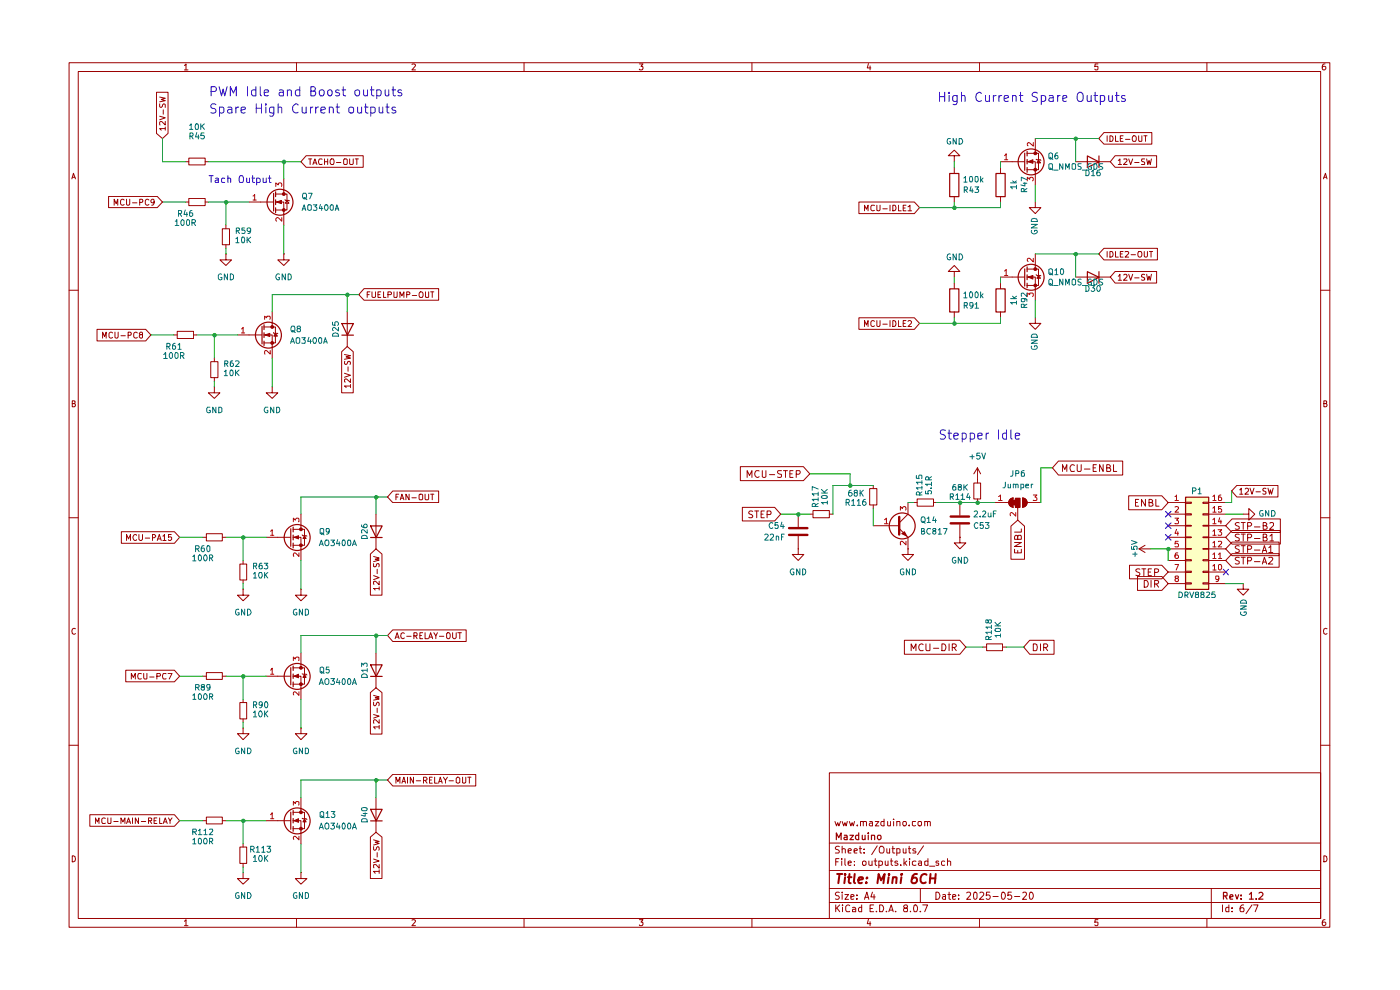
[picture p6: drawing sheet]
<svg xmlns="http://www.w3.org/2000/svg" width="297mm" height="210mm" viewBox="0 0 297 210" stroke-linecap="round" stroke-linejoin="round" font-family="sans-serif">
<g fill="none" stroke="#9b0000" stroke-width=".21">
<path d="M14.7 13.3h267.4v183.4h-267.4zM16.6 15.2h263.6v179.6h-263.6zM39.1 13.9l.4-.3v1.2M39.1 14.8h.8M62.9 13.3v1.9M87.4 13.6h.5l.2 .2-.7 1h.7M111.2 13.3v1.9M135.6 13.6h.8l-.4 .5h.3l.1 .1-.1 .5-.5 .1-.2-.1M159.5 13.3v1.9M184.2 13.5l-.2 .9h.7M184.6 14v.8M207.8 13.3v1.9"/>
<path d="M232.9 13.6h-.6l-.1 .6 .6-.1 .1 .6-.1 .1h-.4l-.2-.1M256 13.3v1.9M281.1 13.6h-.4l-.2 1 .3 .2h.2l.3-.2v-.4l-.2-.1h-.5l-.1 .1M15.2 37.9l.4-1.1 .4 1.1M15.3 37.6h.6M280.8 37.9l.4-1.1 .3 1.1M280.8 37.6h.6M14.7 61.6h1.9M280.2 61.6h1.9M15.3 85.6h.5l.1-.2v-.3l-.6-.1v1.3l.6-.1 .1-.3-.2-.3M280.8 85.6h.5l.1-.2v-.3l-.6-.1v1.3l.6-.1 .1-.3-.2-.3M14.7 109.8h1.9"/>
<path d="M280.2 109.8h1.9M16 133.4l-.2-.1a.65 .65 0 0 0-.6 .6 .65 .65 0 0 0 .6 .6l.2-.1M281.5 133.4l-.2-.1a.65 .65 0 0 0-.6 .6 .65 .65 0 0 0 .6 .6l.2-.1M14.7 158.1h1.9M280.2 158.1h1.9M175.9 163.9h104.3v30.9h-104.3zM175.9 178.8h104.3M177.1 174.3l.4 .9 .2-.7 .3 .7 .3-.9M178.1 179.6l-.5-.1-.3 .2v.4l.5 .2 .3 .4-.2 .2h-.7M178.7 174.3l.3 .9 .2-.7 .3 .7 .3-.9M178.7 179.5v1.4M180.2 174.3l.3 .9 .3-.7 .2 .7 .3-.9"/>
<path d="M181.9 175v.2M182.5 179.5v1.3v.1h.3M182.5 174.3h.6v.9M182.5 174.3v.9M183.1 174.4l.1-.1h.5l.1 .9M184.5 174.3h.5l.1 .9M185.1 174.6h-.5l-.2 .2 .2 .4 .5-.1M185.7 174.3h.7l-.7 .9h.7M186.1 179.4l-1.2 1.9M186.9 179.5h.3a.96 .96 0 0 1 .1 1.4h-.5a.95 .95 0 0 1 .1-1.4zM187.5 174.3h-.5l-.1 .6a.45 .45 0 0 0 .6 .2M187.5 173.7v1.5"/>
<path d="M188.3 174.3v.8l.4 .1 .2-.2M188.9 174.3v.9M189.4 179.5v1.3l.1 .1h.3M189.6 173.7v.1M189.6 174.3v.9M190.3 174.3h.5l.1 .9M190.3 174.3v.9M191.6 174.3h.6l.1 .6-.3 .3h-.2l-.3-.3zM192.9 179.5v1.3l.1 .1h.2M192.9 175v.2M194.2 174.3h-.6v.7l.2 .2 .4-.1M194.8 174.3h.6v.8l-.4 .1-.3-.3z"/>
<path d="M195.9 179.4l-1.2 1.9M196.2 174.3h.5l.1 .9M196.2 174.3v.9M196.8 174.4l.1-.1h.4l.1 .9M15.3 181.5a.64 .64 0 0 1 .7 .7 .64 .64 0 0 1-.7 .6zM39.1 195.4l.4-.3v1.3M39.1 196.4h.8M62.9 194.8v1.9M87.4 195.2l.5-.1 .2 .2-.7 1.1h.7M111.2 194.8v1.9M135.6 195.1h.8l-.4 .5h.3l.1 .2-.1 .5-.5 .1-.2-.2M159.5 194.8v1.9"/>
<path d="M175.9 191.4h104.3M175.9 188.5h104.3M175.9 184.7h104.3M177.3 192v1.4M177.3 182.8h.5M177.6 192.6l.5 .8M178 182.1h-.7v1.5M178.1 189.3l-.5-.1-.3 .2v.4l.5 .2 .3 .4-.3 .4-.6-.1M178.1 192l-.8 .8M178.6 182.1v.2M178.6 182.6v1M178.7 189.2v.2"/>
<path d="M178.7 180.2l.2-.2 .4 .2v.7M178.7 189.8v1M178.7 192v.1M178.7 192.5v.9M179.2 189.8h.8l-.8 1h.8M179.2 182.1v1.3l.2 .2M179.9 183.1l.7-.1-.2-.4-.5 .2v.6l.3 .2 .3-.1M179.9 180.5l.7-.1-.2-.4-.5 .2v.6l.1 .1h.5M180.3 192.1l-.5-.1-.4 .3 .1 .9 .2 .2 .6-.1M180.5 190.3l.7-.2-.1-.3h-.6v.9h.6M180.9 192.5h.4l.2 .2v.7h-.6v-.4l.6-.2M181.2 180.5l.7-.1-.1-.3-.4-.1-.2 .2 .1 .7h.5"/>
<path d="M181.3 183.5v.1M181.3 182.7v.1M181.8 190.6v.2M181.8 189.8v.2M182.3 180h.5M182.8 192v1.4h-.5l-.2-.7 .3-.2h.4M183.1 182.7h.5v.8h-.5zM183.3 180.9h.1M183.3 180.1v.1M183.4 190.8l.5-1.6 .4 1.6M183.5 190.3h.7M184.2 195l-.2 .9h.7"/>
<path d="M184.3 182.6v.8l.3 .2 .4-.1M184.6 195.5v.9M184.6 192.7h.5M185 182.6v1M185.1 189.2l-.4 1.1h1M185.3 192h-.7v1.4h.7M185.4 189.8v1M185.4 182.6h.6M185.7 182.1v1.3l.3 .2M185.9 193.3v.1M186.4 182.7l.5-.1 .3 .3-.1 .6h-.7M186.4 182.6v1.5"/>
<path d="M186.6 192a.81 .81 0 0 1 .9 .4 .81 .81 0 0 1-.3 1h-.6zM187.8 182.6v.8l.2 .2 .4-.1M188 193.3v.1M188.1 180l.1 .9h.5M188.4 182.6v1M188.6 193.4l.5-1.4 .4 1.4M188.7 193.1h.7M188.7 180v.9M188.9 182.6h.5M189.1 182.1v1.3l.3 .2M189.2 180h.6M190 193.3v.1"/>
<path d="M190.3 180.1l.4-.1 .2 .2v.7h-.6M190.3 180v1.5M190.4 182.7l-.3-.1-.3 .3 .1 .2h.5l.1 .3-.2 .2-.5-.1M191.1 183.5v.1M191.6 180l.1 .9h.5M191.8 182.1v1.5M191.9 183.1l.5 .5M192 192.6l-.2-.1v-.4l.2-.1h.5v.5l-.7 .2-.1 .2 .2 .5h.6v-.5l-.2-.3M192.2 180v.9M192.4 182.6l-.6 .5M192.7 180h.5M193 182.1v.2"/>
<path d="M193 182.6v1M193.1 193.3v.1M194 192h.1a.87 .87 0 0 1 .3 1.4l-.5-.1-.1-.8zM194.2 180.1l-.3-.1-.3 .2 .1 .2 .5 .1v.4h-.6M194.3 182.7l-.4-.1-.3 .3v.6h.7M194.9 182.7l.4-.1 .2 .2v.8M195.2 193.3v.1M195.2 188.5v2.9M195.5 183l-.6 .1-.1 .1 .2 .4 .5-.1M195.8 192h1l-.6 1.4M196.9 182.7h-.7v.8h.7M196.9 182.1v1.5"/>
<path d="M197.2 183.7h1.1M198.5 189.2a.77 .77 0 0 1 .9 .8 .77 .77 0 0 1-.9 .8zM199.1 182.7l-.4-.1-.2 .2 .1 .3h.5v.4h-.6M200 189.8h.6v1M200.4 182.7l-.4-.1-.3 .3 .1 .6h.6M200.6 190.1l-.7 .2 .3 .5 .4-.1M201 182.7l.4-.1 .3 .2v.8M201 182.1v1.5M201.1 189.8h.6M201.3 189.2v1.5l.4 .1M202.1 190.3l.7-.2-.1-.3h-.6v.9h.6M203.4 190.6v.2"/>
<path d="M203.4 189.8v.2M205.1 189.4l.6-.2 .2 .4-.1 .3-.7 .9h.8M206.6 189.4l.3-.2 .4 .4v.8l-.4 .4a.99 .99 0 0 1-.3-1.4zM207.8 194.8v1.9M207.9 189.4l.1-.2h.4l.3 .5-.9 1.1h.9M210 189.2h-.7l-.1 .8 .6-.2 .3 .3-.1 .5-.2 .2-.6-.2M210.7 190.2h1.1M212.5 189.4l.3-.2a.82 .82 0 0 1 .5 .8 .82 .82 0 0 1-.5 .8l-.3-.2-.1-.4zM214.6 189.2h-.7l-.1 .8 .2-.2h.4l.2 .3v.5l-.2 .2h-.4l-.2-.2M215.2 190.2h1.1M217 189.4l.2-.2h.3l.3 .5-.9 1.1h.9M218.4 189.4l.3-.2a.82 .82 0 0 1 .5 .8 .82 .82 0 0 1-.5 .8l-.3-.2v-.4z"/>
<path d="M232.9 195.1h-.6l-.1 .6 .6-.1 .1 .6-.1 .2h-.4l-.2-.2M256 194.8v1.9M257 188.5v6.3M259.3 192v1.4M260.7 192v1.4h-.6v-.9h.6M261.4 193.3v.1M261.4 192.5v.2M263.8 192h-.3a1.04 1.04 0 0 0-.3 1.4h.6v-.8a.52 .52 0 0 0-.7 .2M265.6 192l-1.3 1.8M265.9 192h1l-.6 1.4M280.8 181.5a.64 .64 0 0 1 .7 .7 .64 .64 0 0 1-.7 .6zM281.1 195.1l-.4 .1-.2 .9 .3 .3h.2l.3-.3v-.3l-.2-.2h-.5l-.1 .2"/>
</g>
<g fill="none" stroke="#9b0000" stroke-width=".25">
<path d="M177.4 178.1v-1.4l.5 1 .5-1v1.4M179.1 177.2h.5l.1 .9M179.7 177.5l-.6 .1-.1 .2 .2 .3 .5-.1M180.3 177.2h.8l-.8 .9h.8M182.2 177.2h-.5l-.2 .7a.45 .45 0 0 0 .7 .1M182.2 176.7v1.4M182.9 177.2v.8l.4 .1 .2-.2M183.5 177.2v.9M184.2 176.7v.1M184.2 177.2v.9M184.9 177.3l.6-.1 .1 .9M184.9 177.2v.9"/>
<path d="M186.2 177.3l.5-.1 .2 .2v.5l-.2 .2h-.3l-.3-.2zM259.6 190h.6l.1-.5-.2-.2h-.5v1.4M259.9 190l.4 .7M260.9 190.3l.7-.2-.2-.3-.4 .1-.1 .7 .1 .1h.5M262.1 189.8l.3 .9 .4-.9M263.3 190.6v.1M263.3 189.9v.1M265.1 189.7l.4-.4v1.4M265.1 190.7h.8M266.5 190.6v.1M267.1 189.5l.6-.2 .2 .4-.1 .3-.8 .7h.9"/>
</g>
<g fill="none" stroke="#9b0000" stroke-width=".42">
<path d="M177.6 185.4h1.1M178.1 185.4l-.3 1.9M179.3 185.4v.2M179.3 186.1l-.2 1.2M179.9 186.1h.7M180.2 185.4l-.2 1.6 .1 .3h.4M181.3 185.4l-.2 1.6 .3 .3M182.1 186.7l.9-.2v-.3a.6 .6 0 0 0-.8 .1v1h.6M183.8 187.2v.1M183.9 186.2h.1l-.1 .1v-.1v.1M186.1 187.3l.3-1.9 .5 1.3 .8-1.3-.3 1.9M188.5 186.1l-.2 1.2"/>
<path d="M188.6 185.4v.2M189.4 186.2l.3-.1 .5 .1-.1 1.1M189.4 186.1l-.1 1.2M191.2 186.1l-.1 1.2M191.3 185.4l-.2 .1h.3l-.1-.1-.1 .2M194.5 185.4a.83 .83 0 0 0-1 .8l-.2 .7 .4 .4h.6l.2-.4-.1-.7a.65 .65 0 0 0-1 .3M196.6 185.6l-.1-.1a.85 .85 0 0 0-1.2 .7v.6a.66 .66 0 0 0 1.1 .4M197.3 186.3h1.1M197.4 185.4l-.2 1.9M198.5 185.4l-.2 1.9"/>
</g>
<path d="M251.5 105.4h4.9v19.6h-4.9z" fill="#fdffc4"/>
<g fill="none" stroke="#9b0000" stroke-width=".21">
<path d="M25.7 112.8h11.3l1.1 1.2-1.1 1.2h-11.3zM26.8 114.7v-1.3l.5 .9 .4-.9v1.3M29 113.6l-.3-.2a.65 .65 0 0 0-.5 .6 .65 .65 0 0 0 .5 .7l.3-.2M29.5 113.4v1l.2 .3h.3l.2-.3v-1M30.8 114.1h1M32.3 114.1h.5l.2-.3-.2-.4h-.5v1.3M33.4 114.7l.4-1.3 .4 1.3M33.4 114.3h.6M34.5 113.7l.4-.3v1.3M34.5 114.7h.7M36.3 113.4h-.6v.6l.5-.1 .2 .2v.3l-.2 .3-.5-.2M43 114h.8"/>
<path d="M43.8 113.2h3.4v1.5h-3.4zM47.2 114h.7M50.9 119.6h1.4v3.4h-1.4zM51.6 118.9v.7M58.9 114h2.7M62.2 114h1.6v2.4M62.2 112.3h2.4v3.4h-2.4M62.4 114l.9-.4v.7zM63.8 111.5v.8M78.6 117.5l1.2-1.1 1.2 1.1v8.8h-2.4zM79.3 119.6v.6h.1h.4l.2-.6h.4v.6M79.3 118l1.1 .4-.8 .2 .8 .2-1.1 .3"/>
<path d="M79.8 109.1v7.3M51.6 125v1.3h1.2l-1.2 1.1-1.2-1.1h1.2M51.6 125h.1M51.6 123v.8M63.8 125v1.3h1.3l-1.3 1.1-1.1-1.1h1.1M63.8 125h.1M79.3 122.1l1.1 .4-1.1 .4M80 120.7v1M80.4 124.8h-1.1l.3 .4M80.4 123.3v.7l-.8-.7-.3 .1v.6M80.4 124.5v.7M26.7 142.2h10.3l1.1 1.2-1.1 1.2h-10.3z"/>
<path d="M27.9 144v-1.2l.4 .9 .4-.9v1.2M30 142.9l-.1-.1a.66 .66 0 0 0-.7 .5 .66 .66 0 0 0 .3 .7l.5-.1M30.5 142.8v1l.2 .2 .5-.1v-1.1M31.8 143.6h.9M33.3 143.4h.6l.1-.1v-.4l-.7-.1v1.2M35.2 142.9l-.1-.1a.66 .66 0 0 0-.6 .5 .66 .66 0 0 0 .2 .7l.5-.1M35.6 142.8h.9l-.6 1.2M19.1 172.8h17.9l1.1 1.3-1.1 1.2h-17.9zM20.2 174.7v-1.2l.5 .8 .3-.8v1.2M22.4 173.6h-.1a.45 .45 0 0 0-.7 .1v.7l.2 .3 .6-.1M22.9 173.5v1.2h.6v-.2v-1M24.1 174.3h1"/>
<path d="M25.7 174.7v-1.2l.4 .8 .4-.8v1.2M26.8 174.7l.5-1.2 .4 1.2M27 174.3h.6M28.1 173.5v1.2M29.4 173.5v1.2l-.7-1.2v1.2M30 174.3h.9M31.5 174.1h.6l.1-.5-.7-.1v1.2M31.8 174.1l.4 .6M32.7 174.1h.4M33.3 173.5h-.6v1.2h.6M33.9 173.5v1.2h.5M34.6 174.7l.5-1.2 .4 1.2"/>
<path d="M34.8 174.3h.5M35.7 173.5l.4 .6 .4-.6M36.1 174.1v.6"/>
</g>
<path d="M61.7 112.2v3.7M62.2 111.8v1M62.2 113.5v1M62.2 115.2v1M78.6 111.6h2.5l-1.3 2.4zM78.6 114h2.5" fill="none" stroke="#9b0000" stroke-width=".25"/>
<path d="M62.4 114l.9-.4v.7z" fill="#9b0000"/>
<path d="M63.6 115.4h.4v.5h-.4zM64.1 113.5l.2 .1 .8 .1M64.6 113.6l.3 .6h-.6z" fill="none" stroke="#9b0000" stroke-width=".21"/>
<circle cx="63" cy="114" r="2.75" fill="none" stroke="#9b0000" stroke-width=".25"/>
<path d="M63.6 115.4h.4v.5h-.4z" fill="#9b0000"/>
<path d="M63.6 112.1h.4v.4h-.4z" fill="none" stroke="#9b0000" stroke-width=".21"/>
<path d="M63.6 112.1h.4v.4h-.4z" fill="#9b0000"/>
<g fill="none" stroke="#9b0000" stroke-width=".21">
<path d="M182.2 42.9h11.8l1.1 1.1-1.1 1.3h-11.8zM183.4 44.7v-1.2l.4 .9 .4-.9v1.2M185.5 43.6l-.6-.1-.2 .3v.7a.52 .52 0 0 0 .8 .1M186 43.5l.1 1.1a.36 .36 0 0 0 .6-.1v-1M187.3 44.3h.9M188.8 43.5v1.2M189.4 43.5h.4a.66 .66 0 0 1 .3 .8 .66 .66 0 0 1-.7 .4zM190.6 43.5v1.2h.6M191.6 44.1h.4M192.2 43.5h-.6v1.2h.6M192.6 43.9l.4-.4v1.2M192.6 44.7h.8"/>
<path d="M182.2 67.4h11.8l1.1 1.2-1.1 1.3h-11.8zM183.4 69.3v-1.3l.4 .9 .4-.9v1.3M185.5 68.2l-.4-.2-.4 .3v.6l.2 .3 .4 .1 .2-.2M186 68v1.1l.3 .2 .4-.3v-1M187.3 68.8h.9M188.8 68v1.3M189.4 68a.64 .64 0 0 1 .7 .6 .64 .64 0 0 1-.7 .7zM190.6 68v1.3h.6M191.6 68.6h.4M192.2 68h-.6v1.3h.6M192.6 68.2l.2-.2h.3l.3 .3-.1 .3-.7 .7h.8M219.6 67.4v1.2h-1.2l1.2 1.3 1.2-1.3h-1.2"/>
<path d="M157.1 99h13.3l1.4 1.5-1.4 1.5h-13.3zM161 99.9l-.6-.1a.7 .7 0 0 0-.3 1 .7 .7 0 0 0 .9 .3M161.7 99.8v1.3l.3 .2 .5-.2v-1.3M165.8 99.8l-.8 .1a.62 .62 0 0 0 .8 .8v.4a.64 .64 0 0 1-.9 .1M166.2 99.8h.9M166.6 99.8v1.5M168.2 99.8h-.6v1.5h.6M207.4 99.2l-.8 1.3M207.4 99.2v2.5M207.4 99.2l.6 1.3M56.5 114h2.4M63.8 109.1v2.4"/>
<path d="M63.8 116.4v2.5M83.3 104.2h9.8v2.4h-9.8l-1.1-1.2zM84 105.4h.4M84.6 104.8h-.6v1.2M84.9 106l.4-1.2 .4 1.2M85 105.7h.6M86.8 104.8v1.2l-.7-1.2v1.2M87.4 105.6h.9M88.9 105l.2-.2h.4l.2 .2v.8l-.2 .2h-.4l-.2-.2zM90.2 104.8v1l.1 .2h.5l.1-.2v-1M91.4 104.8h.6M91.7 104.8v1.2"/>
<path d="M157.5 107.6h6.8l1.3 1.5-1.3 1.4h-6.8zM158.5 101.3v-1.5l.5 1.1 .5-1.1v1.5M159.7 108.5l-.6-.1-.3 .2 .1 .4 .8 .4-.1 .3h-.8M160.1 108.4h.9M160.5 108.4v1.4M161.5 109.1h.4M162.1 108.4h-.6v1.4h.6M162.7 109.1h.8v-.6l-.8-.1v1.4M163.2 100.7h1.1M167.6 100.5h.5M168.9 100.6h.5l.3-.2 .1-.3-.2-.3h-.7v1.5M171.8 109.1h.7"/>
<path d="M172.5 108.3h3.4v1.5h-3.4zM175.9 109.1h.8M184.5 103.6h1.5v3.5h-1.5zM185.3 103v.6M185.3 107.1v.8M190.8 112.1l1.8 1.9M191.4 113.2l.5-.4 .5 .9zM192.6 109.1l-1.8 1.8M207.4 101.7h.1"/>
</g>
<path d="M57.4 112.7l.3-.3v1.2M57.4 113.6h.7M62.2 110.7v-.8l.5 .4 .2-.4h.4l.1 .2-.1 .6M63.4 117.3v.7l-.8-.7-.4 .2 .1 .5" fill="none" stroke="#c10000" stroke-width=".21"/>
<path d="M190.8 109.7v3.7" fill="none" stroke="#9b0000" stroke-width=".51"/>
<path d="M191.4 113.2l.5-.4 .5 .9z" fill="#9b0000"/>
<g fill="none" stroke="#9b0000" stroke-width=".25">
<path d="M55.6 69.2v3.8M56 68.9v1M56 70.6v1M56 72.4v.9"/>
<circle cx="191.4" cy="111.6" r="2.75"/>
</g>
<g fill="none" stroke="#9b0000" stroke-width=".21">
<path d="M47.2 48.5h1.5v3.4h-1.5zM47.9 53.9v1.2h1.2l-1.2 1.2-1.2-1.2h1.2M47.9 53.9h.1M47.9 47.8v.7M47.9 51.9v.8M60.2 53.9v1.2h1.2l-1.2 1.2-1.3-1.2h1.3M60.2 53.9h.1M52.8 71h2.7M56 71h1.7v2.5M56 69.4h2.4v3.3h-2.4M56.2 71l1-.3v.7zM57.7 68.6v.8"/>
<path d="M57.7 82.1v1.2h1.2l-1.2 1.2-1.2-1.2h1.2M57.7 82.1h.1M169.3 116.4v1.2h1.2l-1.2 1.3-1.2-1.3h1.2M169.3 116.4h.1M169.3 109.1v2.7M169.3 113.7v2.7M185.3 111.5h5.5M192.6 116.4v1.2h1.2l-1.2 1.3-1.2-1.3h1.2M192.6 116.4h.1M192.6 106.6v2.5M192.6 114v2.4"/>
</g>
<path d="M187.6 110.2l.4-.3v1.2M187.6 111.1h.8M191 108.2v-.7l.4 .4 .3-.4h.4v.7M192.2 114.8v.8l-.8-.8-.4 .2 .1 .6" fill="none" stroke="#c10000" stroke-width=".21"/>
<path d="M167.4 112h3.9M167.4 113.5h3.9" fill="none" stroke="#9b0000" stroke-width=".51"/>
<path d="M56.2 71l1-.3v.7z" fill="#9b0000"/>
<path d="M57.5 72.5h.5v.5h-.5zM58 70.5l.1 .2 .8 .1M58.4 70.7l.4 .6h-.7z" fill="none" stroke="#9b0000" stroke-width=".21"/>
<circle cx="56.9" cy="71.1" r="2.75" fill="none" stroke="#9b0000" stroke-width=".25"/>
<path d="M57.5 72.5h.5v.5h-.5z" fill="#9b0000"/>
<path d="M57.5 69.1h.5v.5h-.5z" fill="none" stroke="#9b0000" stroke-width=".21"/>
<path d="M57.5 69.1h.5v.5h-.5z" fill="#9b0000"/>
<g fill="none" stroke="#9b0000" stroke-width=".21">
<path d="M23 41.7h10.4l1.1 1.2-1.1 1.1h-10.4zM24.2 43.5v-1.2l.4 .9 .4-.9v1.2M26.3 42.4l-.4-.1-.3 .3 .1 .8 .2 .1 .4-.1M26.8 42.3v1.1l.2 .1h.3l.2-.2v-1M28.1 43h.9M29.6 42.9h.6v-.6h-.6v1.2M31.6 42.4l-.4-.1-.4 .3 .1 .8 .3 .1 .4-.1M32.7 42.8v.1l-.4 .1-.3-.2v-.3l.3-.2 .4 .1v.8l-.2 .2-.3 .1M39.4 42.9h.7M40.1 42.1h3.4v1.5h-3.4zM43.5 42.9h.7M55.3 42.9h2.7"/>
<path d="M58.4 42.9h1.8v2.4M58.4 41.2h2.5v3.3h-2.5M58.7 42.9l1-.4v.7zM60.2 40.4v.8M44.7 76.7h1.5v3.4h-1.5zM45.5 76v.7M50.4 71h2.4M57.7 66.1v2.5M57.7 73.5v2.5M72.5 74.6l1.2-1.1 1.2 1.1v8.7h-2.4zM73.1 79.2l1.2 .4-1.2 .4M73.1 75.2l1.2 .3-.9 .2 .9 .3-1.2 .2"/>
<path d="M73.2 76.6v.6h.4l.1-.5 .4-.1 .2 .3v.4M73.7 66.1v7.4M73.8 77.8v1M77.2 61.2h15.9v2.5h-15.9l-1.1-1.2zM77.9 62.5h.4M78.5 61.9h-.6v1.2M78.9 61.9v1l.2 .2h.4l.2-.2v-1M80.2 62.5h.4M80.8 61.9h-.6v1.2h.6M81.4 61.9v1.2h.5M82.3 62.5h.6l.2-.2-.1-.3-.7-.1v1.2M83.6 61.9l.1 1.2h.5v-1.2"/>
<path d="M84.8 63.1v-1.2l.5 .9 .4-.9v1.2M86.3 62.5h.5l.2-.2-.1-.3-.6-.1v1.2M87.5 62.7h.9M89 62.1l.2-.2 .4 .1a.87 .87 0 0 1 0 1.1h-.5l-.2-.3zM90.3 61.9v1.2l.6-.1v-1.1M91.4 61.9h.6M91.7 61.9v1.2M45.5 82.1v1.2h1.2l-1.2 1.2-1.3-1.2h1.3M45.5 82.1h.1M45.5 80.1v.8M74.3 81.9h-1.2l.3 .3M74.3 80.4v.7l-.9-.7-.3 .2 .1 .4"/>
<path d="M74.3 81.5v.7"/>
</g>
<path d="M51.2 69.8l.4-.4v1.2M51.2 70.6h.7M56.1 67.7v-.6l.5 .3v-.3h.6v.6M57.3 74.4v.7l-.8-.7-.4 .1 .1 .6" fill="none" stroke="#c10000" stroke-width=".21"/>
<path d="M58 41v3.8M58.5 40.7v1M58.5 42.4v1M58.5 44.1v1M72.5 68.6h2.5l-1.3 2.5zM72.5 71.1h2.5" fill="none" stroke="#9b0000" stroke-width=".25"/>
<path d="M58.7 42.9l1-.4v.7z" fill="#9b0000"/>
<path d="M60 44.3h.4v.5h-.4zM60.5 42.3v.2l.9 .1M60.9 42.5l.4 .6h-.8z" fill="none" stroke="#9b0000" stroke-width=".21"/>
<circle cx="59.4" cy="42.9" r="2.75" fill="none" stroke="#9b0000" stroke-width=".25"/>
<path d="M60 44.3h.4v.5h-.4z" fill="#9b0000"/>
<path d="M60 40.9h.4v.5h-.4z" fill="none" stroke="#9b0000" stroke-width=".21"/>
<path d="M60 40.9h.4v.5h-.4z" fill="#9b0000"/>
<g fill="none" stroke="#9b0000" stroke-width=".21">
<path d="M33.2 19.6h2.4v8.7l-1.1 1.1-1.3-1.1zM33.9 24.7l1.2 .3-1.2 .4M33.9 22l.1 .7 .2 .1 .3-.3v-.2l.3-.3 .3 .2v.6M33.9 20.6l1.2 .2-.9 .3 .9 .2-1.2 .3M34.6 23.3v.9M35.1 27.3h-1.2l.3 .3M35.1 25.8v.7l-.9-.7-.3 .1 .1 .6M35.1 26.9v.7M39.4 34.3h.7M40.1 33.5h3.4v1.5h-3.4zM43.5 34.3h.7M60.2 37.9v2.5"/>
<path d="M64.9 33h12.2v2.5h-12.2l-1.1-1.2zM65.5 33.7h.6M65.8 33.7v1.2M66.4 34.9l.4-1.2 .4 1.2M66.5 34.6h.6M68.3 33.8l-.1-.1a.66 .66 0 0 0-.6 .4 .66 .66 0 0 0 .2 .8l.5-.1M68.8 33.7v1.2M68.8 34.3h.7M69.5 33.7v1.2M70.1 33.9l.2-.2h.4l.2 .4-.2 .8h-.4a.82 .82 0 0 1-.2-1zM71.4 34.5h.9M72.9 33.9l.2-.2h.4l.2 .2v.8l-.2 .2h-.4l-.2-.2z"/>
<path d="M74.2 33.7v1l.1 .2h.5l.1-.2v-1M75.4 33.7h.6M75.7 33.7v1.2M52.8 42.9h2.5M60.2 45.3v2.5M214.7 58.8h2.6M217.9 58.8h1.7v2.4M217.9 57.1h2.4v3.4h-2.4M218.1 58.8l1-.4v.8zM219.6 56.3v.8M20.6 69.9h10.3l1.1 1.1-1.1 1.3h-10.3zM21.8 71.7v-1.2l.4 .9 .3-.9v1.2"/>
<path d="M23.9 70.6l-.4-.1-.4 .3v.6l.2 .2 .3 .1 .3-.1M24.4 70.5v1.1l.2 .1 .5-.2v-1M25.7 71.2h.9M27.2 71.1l.6-.1v-.5h-.6v1.2M29.1 70.6l-.3-.1-.4 .3v.6l.1 .2 .4 .1 .2-.1M29.8 71l-.2-.3 .2-.2h.3l.1 .4-.4 .1-.2 .2v.3l.2 .2 .4-.1v-.5l-.1-.1M36.9 71h.7M37.6 70.3h3.5v1.5h-3.5zM41.1 71h.6M202.4 60v1.2M202.4 66.1v1.3M212.3 60v1.2"/>
<path d="M212.3 66.1v1.3"/>
</g>
<path d="M58.5 39.6v-.8l.5 .4 .3-.4 .4 .1v.7M53.7 41.6l.3-.4v1.2M53.7 42.4h.7M59.8 46.2v.7l-.9-.7-.4 .2v.3l.2 .2" fill="none" stroke="#c10000" stroke-width=".21"/>
<path d="M217.4 57v3.7M217.9 56.6v1M217.9 58.3v1M201.5 61.3h1.9v4.9h-1.9zM211.3 61.3h1.9v4.9h-1.9zM217.9 60.1v.9" fill="none" stroke="#9b0000" stroke-width=".25"/>
<path d="M218.1 58.8l1-.4v.8z" fill="#9b0000"/>
<path d="M219.8 58.3l.2 .1 .8 .1M220.3 58.4l.4 .6h-.7zM219.4 60.3h.4v.5h-.4z" fill="none" stroke="#9b0000" stroke-width=".21"/>
<circle cx="218.7" cy="58.8" r="2.75" fill="none" stroke="#9b0000" stroke-width=".25"/>
<path d="M219.4 60.3h.4v.5h-.4z" fill="#9b0000"/>
<path d="M219.4 56.9h.4v.4h-.4z" fill="none" stroke="#9b0000" stroke-width=".21"/>
<path d="M219.4 56.9h.4v.4h-.4z" fill="#9b0000"/>
<g fill="none" stroke="#9b0000" stroke-width=".21">
<path d="M202.4 33h-1.2l1.2-1.2 1.2 1.2h-1.2v1.3M202.4 35.5v1.3M212.3 35.5v1.3M214.7 34.3h2.6M217.9 34.3h1.7v2.5M217.9 32.5h2.4v3.5h-2.4M218.1 34.3l1-.4v.7zM219.6 31.8v.7M234.2 28.1h10.2v2.5h-10.2l-1.1-1.2zM234.9 28.8v1.2M235.5 28.8a.66 .66 0 0 1 .6 .4 .66 .66 0 0 1-.2 .8h-.4zM236.6 33h8.8v2.5h-8.8l-1.1-1.2z"/>
<path d="M236.6 28.8v1.2h.6M237.2 34l.4-.3v1.2M237.2 34.9h.7M237.7 29.4h.4M238.3 28.8h-.6v1.2h.6M238.4 33.8l.6-.1 .1 .3-.8 .9h.8M238.8 29.6h.9M239.4 33.7l.5 1.2 .4-1.2M240.3 29l.2-.2 .4 .1a.87 .87 0 0 1 0 1.1h-.5l-.2-.4zM240.7 34.5h.9M241.6 28.8v1.2l.6-.1v-1.1M242.7 28.8h.6"/>
<path d="M242.8 33.7h-.6a.47 .47 0 0 0 .1 .5 .47 .47 0 0 0 .4 .2v.5h-.5M243 28.8v1.2M243.3 33.7l.2 1.2 .3-.9 .2 .9 .3-1.2M202.4 57.6h-1.2l1.2-1.3 1.2 1.3h-1.2v1.2M202.4 41.7v1.2M212.3 58.8h2.4M212.3 41.7v1.2M219.6 42.9v1.1h-1.2l1.2 1.3 1.2-1.3h-1.2M219.6 53.9v2.4M228.2 58.8h7.3M234.2 52.7h11.3v2.4h-11.3l-1.1-1.2zM234.9 53.4v1.1"/>
<path d="M235.5 53.4h.4a.66 .66 0 0 1 .2 .7 .66 .66 0 0 1-.6 .4zM236.6 57.6h8.8v2.4h-8.8l-1.1-1.2zM236.6 53.4v1.1h.6M237.2 58.6l.4-.4v1.2M237.2 59.4h.7M237.7 53.9h.4M238.3 53.4h-.6v1.1h.6M238.4 58.3l.4-.1 .3 .4-.8 .8h.8M238.7 53.4h.6l.1 .1v.4l-.7 .6h.7M239.4 58.2l.5 1.2 .4-1.2M240 54h.9M240.7 58.9h.9"/>
<path d="M242.7 53.4v.9a.35 .35 0 0 0 .4 .2 .35 .35 0 0 0 .3-.2v-.9M242.8 58.3l-.4-.1-.2 .2v.4l.6 .1v.5h-.6M243.3 58.2l.2 1.2 .3-.8 .2 .8 .3-1.2M243.8 53.4h.7M244.2 53.4v1.1M219.6 61.2v2.5"/>
<circle cx="241.8" cy="53.9" r=".58"/>
</g>
<path d="M213.1 57.5l.3-.3v1.2M213.1 58.4h.7M219.2 54.8v.8l-.8-.8h-.3l-.2 .2v.3l.2 .2M217.9 62.9v-.7l.5 .3 .1-.3h.5l.2 .1-.2 .6" fill="none" stroke="#c10000" stroke-width=".21"/>
<path d="M201.5 36.8h1.9v4.9h-1.9zM211.3 36.8h1.9v4.9h-1.9zM217.4 32.5v3.6M217.9 32.1v1M217.9 33.8v1M217.9 35.5v1M230.7 57.6l2.4 1.2-2.4 1.3zM233.1 57.6v2.5" fill="none" stroke="#9b0000" stroke-width=".25"/>
<path d="M218.1 34.3l1-.4v.7z" fill="#9b0000"/>
<path d="M219.4 35.8h.4v.4h-.4zM219.8 33.8l.9 .1 .1 .1M220.3 33.9l.4 .7h-.7z" fill="none" stroke="#9b0000" stroke-width=".21"/>
<circle cx="218.7" cy="34.3" r="2.75" fill="none" stroke="#9b0000" stroke-width=".25"/>
<path d="M219.4 35.8h.4v.4h-.4z" fill="#9b0000"/>
<path d="M219.4 32.3h.4v.4h-.4z" fill="none" stroke="#9b0000" stroke-width=".21"/>
<path d="M219.4 32.3h.4v.4h-.4z" fill="#9b0000"/>
<g fill="none" stroke="#9b0000" stroke-width=".21">
<path d="M212.3 34.3h2.4M219.6 29.4v2.4M219.6 36.8v2.4M228.2 34.3h7.3M224.5 97.8h13.7v3h-13.7l-1.2-1.6zM227.9 98.7a.63 .63 0 0 0-.8 .1 .63 .63 0 0 0 0 .9l.2 .3 .6-.1M228.5 98.6v1.2l.2 .2h.5l.2-.2v-1.2M230 99.5h1.2M231.9 99.2h.5M232.6 98.6h-.7v1.4h.7M234 98.6v1.4l-.7-1.4v1.4M234.8 99.2h.7v-.4l-.2-.2h-.5v1.4h.7l.1-.4-.3-.4"/>
<path d="M236.2 98.6v1.4h.7M203.6 106.6v2.7M203.6 111.3v2.7M214.9 106.1h.5v1h-.5zM225.4 100v-1.4l.5 1 .4-1v1.4M239.4 105.2h7.1l1.3 1.4-1.3 1.5h-7.1zM240.9 106.6h.4M241.6 105.9h-.7v1.5h.7M243 105.9v1.5l-.8-1.5v1.5M243.8 106.6l.6-.1 .1-.3-.3-.3h-.4v1.5h.5l.2-.1 .1-.4-.4-.3M245.2 105.9v1.5h.7M247.8 106.6h3.7"/>
<path d="M247.8 118.9h3.7M247.8 116.4h3.7M247.8 114h3.7M247.8 111.5h3.7M247.8 109.1h3.7M251.5 118.7h1.2v.3h-1.2zM251.5 116.3h1.2v.2h-1.2zM251.5 113.9h1.2v.2h-1.2zM251.5 111.4h1.2v.2h-1.2zM251.5 109h1.2v.2h-1.2zM251.5 106.5h1.2v.3h-1.2zM255.2 118.7h1.2v.3h-1.2z"/>
<path d="M255.2 116.3h1.2v.2h-1.2zM255.2 113.9h1.2v.2h-1.2zM255.2 111.4h1.2v.2h-1.2zM255.2 109h1.2v.2h-1.2zM255.2 106.5h1.2v.3h-1.2zM256.4 106.6h3.6M256.4 118.9h3.6M256.4 116.4h3.6M256.4 114h3.6M256.4 111.5h3.6M256.4 109.1h3.6M261.4 112.5h10.2v2.9h-10.2l-1.4-1.4z"/>
<path d="M261.4 115h10v2.9h-10l-1.4-1.5zM261.4 117.4h10v2.9h-10l-1.4-1.4zM262.9 113.4l-.5-.1-.4 .3 .2 .3 .7 .3v.5h-.9M262.9 115.8h-.5l-.4 .2 .2 .3 .7 .4v.4h-.9M262.9 118.3l-.5-.1-.4 .3 .2 .3 .7 .3v.4a.64 .64 0 0 1-.9 .1M263.3 113.3h.9M263.3 115.8h.9M263.3 118.2h.9M263.7 113.3v1.4M263.7 115.8v1.4M263.7 118.2v1.4M264.7 114.1h.6l.2-.3-.1-.4-.7-.1v1.4"/>
<path d="M264.7 116.5h.6l.2-.2-.1-.5h-.7v1.4M264.7 119h.6l.2-.3-.1-.4-.7-.1v1.4M266.1 114.2h1.2M266.1 116.7h1.2M266.1 119.1h1.2M267.8 117.2l.4-1.4 .5 1.4M267.8 119.6l.4-1.4 .5 1.4M267.9 116.8h.7M267.9 119.2h.7M268 114h.5l.2-.3v-.3l-.7-.1v1.4h.6l.2-.2v-.3l-.3-.2M269.2 116.2l.4-.4v1.4M269.2 118.3l.6-.1 .2 .4-.9 1h.9"/>
<path d="M269.2 117.2h.8M269.4 113.7l.4-.4v1.4M269.4 114.7h.8M247.8 121.3h3.7M247.8 123.8h3.7M251.5 123.6h1.2v.3h-1.2zM251.5 121.2h1.2v.2h-1.2zM255.2 123.6h1.2v.3h-1.2zM255.2 121.2h1.2v.2h-1.2zM256.4 121.3h3.6M256.4 123.8h3.6M263.7 123.8v1.2h1.2l-1.2 1.3-1.2-1.3h1.2"/>
</g>
<g fill="none" stroke="#c10000" stroke-width=".21">
<path d="M213.1 33l.3-.4v1.3M213.1 33.9h.7M217.9 38.4v-.8l.5 .4v-.3h.7l.1 .5-.2 .2M219.2 30.2v.8l-.9-.8-.4 .3 .2 .4M249.3 105.3l.3-.3v1.2M249.3 107.5h.5l.2 .2-.7 .9h.7M249.3 109.9h.7l-.4 .4 .4 .3v.3l-.1 .2-.6-.1M249.3 119.7h.7l-.5 1.2M249.3 106.2h.7M249.6 112.3l-.3 .8h.7M249.9 117.3l-.5 .1-.1 .8 .2 .3 .4-.1 .1-.4-.2-.3h-.3l-.2 .3M249.9 112.8v.8"/>
<path d="M249.9 114.8h-.6v.6l.1-.2h.4l.2 .3-.1 .4h-.6M257.3 117.6l.3-.3v1.2M257.3 115.2l.3-.4v1.2M257.3 112.7l.3-.3v1.2M257.3 110.2l.3-.3v1.2M257.3 107.8l.3-.3v1.1M257.3 105.3l.3-.3v1.2M257.3 106.2h.7M257.3 118.5h.7M257.3 116h.7M257.3 113.6h.7M257.3 111.1h.7"/>
<path d="M257.3 108.6h.7M258.4 112.4h.8l-.5 .4 .5 .2-.1 .5h-.7M258.5 117.6l.3-.3v1.2M258.5 114.9l.5-.1 .2 .4-.8 .8h.8M258.5 118.5h.7M258.7 119.7l.3 .1a.66 .66 0 0 1-.3 1.1l-.2-.2v-.8zM258.7 109.8l-.2 .9h.7M259 105l-.5 .3v.8l.5 .1 .2-.2v-.3l-.3-.3h-.2l-.2 .3M259 110.3v.8M259.1 107.5h-.6v.5l.4-.1 .3 .2v.4l-.2 .1h-.5M249.5 122.7l-.2-.3 .1-.2h.5l.1 .2-.7 .5 .2 .5 .4-.1 .1-.2-.2-.4M257.3 120.1l.3-.4v1.2"/>
<path d="M257.3 120.9h.7M258.6 122.7l-.1 .2h-.4l-.2-.1v-.5l.6-.1 .1 .2-.2 .9-.4 .1"/>
</g>
<path d="M230.7 33.1l2.4 1.2-2.4 1.2zM233.1 33.1v2.4M251.5 105.5h4.9v19.5h-4.9z" fill="none" stroke="#9b0000" stroke-width=".25"/>
<path d="M201.7 111h3.9M201.7 109.6h3.9" fill="none" stroke="#9b0000" stroke-width=".51"/>
<path d="M214.9 106.1h.5v1h-.5z" fill="#9b0000"/>
<path d="M215 105.6a.98 .98 0 0 0-1 1 .98 .98 0 0 0 1 1" fill="none" stroke="#9b0000" stroke-width=".21"/>
<path d="M214.3 105.9l.7-.3v2a.98 .98 0 0 1-.9-.6 .98 .98 0 0 1 .2-1.1z" fill="#9b0000"/>
<path d="M215.4 105.7h1v1.9h-1z" fill="none" stroke="#9b0000" stroke-width=".21"/>
<path d="M215.4 105.7h1v1.9h-1z" fill="#9b0000"/>
<path d="M213.4 106.6h.6M214.9 105.7v1.9M215.9 107.6v.3M216.9 105.7v1.9M216.9 105.6a.97 .97 0 0 1 1 1 .97 .97 0 0 1-1 1M217.9 106.6h.5" fill="none" stroke="#9b0000" stroke-width=".21"/>
<path d="M216.9 105.6a.97 .97 0 0 1 1 1 .97 .97 0 0 1-1 1z" fill="#9b0000"/>
<g fill="none" stroke="#9b0000" stroke-width=".21">
<path d="M193.8 106.6h.8M194.6 105.8h3.4v1.6h-3.4zM198 106.6h.7M203.6 114v1.2h1.3l-1.3 1.2-1.2-1.2h1.2M203.6 114h.1M206.6 102.5h1.4v3.3h-1.4zM207.4 101.7v.8M207.4 105.8v.8M211 106.6h2.4M214.5 111.6l1.4-1.3 1.4 1.3v7h-2.8zM215.2 116.5v.8h1.5v-.8M215.2 115.1h1.5l-1.5 .8h1.5"/>
<path d="M215.9 113.9l.2-.3h.5l.1 .2v.6h-1.5v-.5l.3-.3h.3l.1 .8M215.9 107.9v2.4M215.9 116.8v.5M216.7 112.2v.7h-1.5M218.4 106.6h2.4M239.6 119.9h6.9l1.3 1.4-1.3 1.5h-6.9zM241.6 116.4l1.3 .8M241.6 116.4h2.5M242.9 115.7l-1.3 .7M261.4 110.1h10.2v2.9h-10.2l-1.4-1.5zM262.4 103h8.7v2.4h-8.7l-1.1-1.2zM262.9 110.9a.6 .6 0 0 0-.9 .2l.2 .3 .7 .4v.4h-.9"/>
<path d="M263 103.9h.1l.2-.3v1.2M263 104.8h.7M263.3 110.8h.9M263.7 109.1h1.2v-1.2l1.3 1.2-1.3 1.2v-1.2M263.7 110.8v1.5M264.2 103.7l.1-.1h.5v.6l-.7 .6h.7M264.7 111.6h.6l.2-.3v-.2l-.2-.3h-.6v1.5M265.2 103.6l.4 1.2 .4-1.2M266.1 111.8h1.2M266.5 104.3h.9M268 111.5h.5l.2-.4-.2-.3h-.5v1.5h.6l.2-.3v-.2l-.3-.3M268.6 103.6h-.5l-.2 .2 .1 .4 .6 .1v.4l-.2 .1-.5-.1"/>
<path d="M269 103.6l.3 1.2 .2-.9 .3 .9 .3-1.2M269.4 111l.2-.2 .5 .1 .1 .5-.9 .9h.9M83.3 133.6h15.6v2.5h-15.6l-1.1-1.3zM83.8 135.5l.4-1.3 .5 1.3M84 135.1h.6M85.8 134.4l-.3-.2a.65 .65 0 0 0-.5 .6 .65 .65 0 0 0 .5 .7l.3-.2M86.3 135h.9M87.8 134.9l.7-.1v-.4l-.2-.2h-.5v1.3M88.1 134.9l.4 .6M89.1 134.8h.3M89.7 134.2h-.6v1.3h.6M90.2 134.2v1.3h.6"/>
<path d="M90.9 135.5l.5-1.3 .4 1.3M91.1 135.1h.6M92 134.2l.5 .7 .3-.7M92.5 134.9v.6M93.2 135h1M94.7 134.4l.6-.2a.86 .86 0 0 1 0 1.3l-.6-.2zM96 134.2v1l.3 .3h.2l.3-.3v-1M97.1 134.2h.8M97.5 134.2v1.3M191.9 135.8h11.7l1.3 1.5-1.3 1.5h-11.7zM193.3 138v-1.4l.5 1 .5-1v1.4M195.8 136.7a.7 .7 0 0 0-.9 .4 .7 .7 0 0 0 .3 .9l.6-.1"/>
<path d="M196.4 136.6v1.2l.2 .2 .7-.1v-1.3M198 137.5h1.1M199.8 136.6a.81 .81 0 0 1 .9 .5 .81 .81 0 0 1-.3 .9h-.6zM201.3 136.6v1.4M202 137.3h.7l.2-.5-.4-.2h-.5v1.4M202.4 137.3l.5 .7M208.5 137.3h.8M209.3 136.6h3.4v1.4h-3.4zM212.7 137.3h.7M218.4 135.8h5.2v3h-5.2l-1.2-1.5zM219.2 136.6l.8 .1 .1 .7-.3 .6h-.6zM220.7 136.6v1.4"/>
<path d="M221.4 137.3h.6l.3-.2v-.3l-.3-.2h-.6v1.4M221.7 137.3l.6 .7M241.3 122.3h5.2l1.3 1.5-1.3 1.4h-5.2zM241.8 120.7h-.5l-.3 .2 .1 .4 .6 .2v.5h-.7M242.2 120.7h.9M242.7 120.7v1.4M242.7 123.1a.73 .73 0 0 1 .9 .7 .73 .73 0 0 1-.9 .8zM243.6 121.3h.5M244.2 123.1v1.5M244.3 120.7h-.7v1.4h.7M244.9 123.9l.7-.1 .2-.3-.1-.3-.8-.1v1.5M244.9 121.4l.7-.1 .2-.1-.1-.5h-.8v1.4"/>
<path d="M245.3 123.9l.5 .7M58.9 143.4h2.7M62.2 143.4h1.6v2.5M62.2 141.7h2.4v3.4h-2.4M62.4 143.4l.9-.4v.8zM63.8 141v.7M50.9 179.7h1.4v3.4h-1.4zM51.6 179v.7M51.6 185.1v1.3h1.2l-1.2 1.1-1.2-1.1h1.2M51.6 185.1h.1M51.6 183.1v.8M63.8 185.1v1.3h1.3l-1.3 1.1-1.1-1.1h1.1"/>
<path d="M63.8 185.1h.1"/>
</g>
<path d="M211.8 105.3l.5-.3v1.2M211.8 106.2h.8M215.5 108.7v.8l-.9-.8-.3 .3 .1 .4M219.2 105h.8l-.5 .4 .5 .3v.3l-.2 .2-.6-.1" fill="none" stroke="#c10000" stroke-width=".21"/>
<path d="M61.7 141.6v3.7M62.2 141.3v.9M62.2 143v.9M62.2 144.7v1" fill="none" stroke="#9b0000" stroke-width=".25"/>
<path d="M62.4 143.4l.9-.4v.8z" fill="#9b0000"/>
<path d="M63.6 144.9h.4v.5h-.4zM64.1 142.9l.8 .1 .2 .2M64.6 143l.3 .7h-.6z" fill="none" stroke="#9b0000" stroke-width=".21"/>
<circle cx="63" cy="143.5" r="2.75" fill="none" stroke="#9b0000" stroke-width=".25"/>
<path d="M63.6 144.9h.4v.5h-.4z" fill="#9b0000"/>
<path d="M63.6 141.4h.4v.5h-.4z" fill="none" stroke="#9b0000" stroke-width=".21"/>
<path d="M63.6 141.4h.4v.5h-.4z" fill="#9b0000"/>
<g fill="none" stroke="#9b0000" stroke-width=".21">
<path d="M63.8 138.5v2.5M79.8 138.5v7.4M56.5 143.4h2.4M63.8 145.9v2.4M78.6 146.9l1.2-1 1.2 1v8.8h-2.4zM79.3 151.6l1.1 .3-1.1 .4M79.3 148.9v.6l.1 .2 .4-.3v-.2l.3-.3 .3 .1v.7M79.3 147.5l1.1 .3-.8 .2 .8 .3-1.1 .2M80 150.2v.9M80.4 154.2h-1.1l.3 .4M80.4 152.7v.7l-.8-.7-.3 .1v.6M80.4 153.9v.7"/>
<path d="M58.9 174.1h2.7M62.2 174.1h1.6v2.4M62.2 172.3h2.4v3.5h-2.4M62.4 174.1l.9-.4v.7zM63.8 171.6v.7M78.6 177.6l1.2-1.1 1.2 1.1v8.8h-2.4zM79.3 179.6v.6l.1 .2 .4-.3v-.3l.3-.2 .3 .1v.7M79.3 178.2l1.1 .3-.8 .2 .8 .2-1.1 .4M83.3 164.3h17.6v2.4h-17.6l-1.1-1.2zM84 166.1v-1.2l.4 .9 .4-.9v1.2M85.3 166.1l.4-1.2 .3 1.2M85.3 165.8h.6"/>
<path d="M86.4 164.9v1.2M87.7 164.9v1.2l-.7-1.2v1.2M88.3 165.6h.9M89.8 165.5h.7l.1-.4-.3-.2h-.5v1.2M90.2 165.5l.4 .6M91.1 165.5h.4M91.7 164.9h-.6v1.2h.6M92.2 164.9v1.2h.6M93.1 166.1l.3-1.2 .4 1.2M93.1 165.8h.6M94.1 164.9l.4 .6 .4-.6M94.5 165.5v.6"/>
<path d="M95.3 165.6h.9M97 164.9h.3l.2 .2v.9l-.2 .1-.5-.1v-.9zM98.1 164.9v1.1l.2 .1h.3l.2-.2v-1M99.2 164.9h.7M99.6 164.9v1.2M79.3 182.2l1.1 .4-1.1 .4M80 180.9v.9M80.4 184.8h-1.1l.3 .5M80.4 183.4v.8l-.6-.8-.5 .1v.6M80.4 184.5v.8"/>
</g>
<path d="M57.4 142.2l.3-.5v1.3M57.4 143h.7M62.2 140.1v-.7l.5 .4 .2-.4 .5 .1-.1 .6M63.4 146.7v.8l-.8-.8-.4 .3 .1 .4" fill="none" stroke="#c10000" stroke-width=".21"/>
<path d="M78.6 141h2.5l-1.3 2.5zM78.6 143.5h2.5M61.7 172.3v3.6M62.2 171.9v1M62.2 173.6v1M62.2 175.3v1" fill="none" stroke="#9b0000" stroke-width=".25"/>
<path d="M62.4 174.1l.9-.4v.7z" fill="#9b0000"/>
<path d="M63.6 175.6h.4v.4h-.4zM64.1 173.6l.8 .1 .2 .1M64.6 173.7l.3 .6h-.6z" fill="none" stroke="#9b0000" stroke-width=".21"/>
<circle cx="63" cy="174.1" r="2.75" fill="none" stroke="#9b0000" stroke-width=".25"/>
<path d="M63.6 175.6h.4v.4h-.4z" fill="#9b0000"/>
<path d="M63.6 172.1h.4v.4h-.4z" fill="none" stroke="#9b0000" stroke-width=".21"/>
<path d="M63.6 172.1h.4v.4h-.4z" fill="#9b0000"/>
<g fill="none" stroke="#9b0000" stroke-width=".21">
<path d="M43 143.4h.8M43.8 142.7h3.4v1.4h-3.4zM47.2 143.4h.7M50.9 149h1.4v3.5h-1.4zM51.6 154.4v1.2h1.2l-1.2 1.3-1.2-1.3h1.2M51.6 154.4h.1M51.6 148.3v.7M51.6 152.5v.7M63.8 154.4v1.2h1.3l-1.3 1.3-1.1-1.3h1.1M63.8 154.4h.1M43 174.1h.8M43.8 173.3h3.4v1.5h-3.4z"/>
<path d="M47.2 174.1h.7M56.5 174.1h2.4M63.8 169.2v2.4M63.8 176.5v2.5M79.8 169.2v7.3"/>
</g>
<path d="M57.4 172.8l.3-.4v1.3M57.4 173.7h.7M62.2 170.8v-.8l.5 .4 .2-.4 .5 .1-.1 .7M63.4 177.4v.8l-.8-.8-.4 .2 .1 .5" fill="none" stroke="#c10000" stroke-width=".21"/>
<path d="M78.6 171.7h2.5l-1.3 2.4zM78.6 174.1h2.5" fill="none" stroke="#9b0000" stroke-width=".25"/>
<g fill="none" stroke="#00a300" stroke-width=".21">
<path d="M34.5 29.4v4.9h4.9M44.2 34.3h19.6M60.2 34.3v3.6M202.4 34.3v1.2M212.3 34.3v1.2M219.6 39.2v3.7M219.6 29.4h13.5M228.2 29.4v4.9M34.5 42.9h4.9M44.2 42.9h8.6M47.9 42.9v4.9M47.9 52.7v1.2"/>
<path d="M60.2 47.8v6.1M202.4 42.9v1.1M202.4 58.8v1.2M212.3 42.9v1.1h-17.2M212.3 58.8v1.2M219.6 53.9h13.5M228.2 53.9v4.9M32 71h4.9M41.7 71h8.7M45.5 71v5M57.7 76v6.1M73.7 62.5v3.6"/>
<path d="M76.1 62.5h-18.4v3.6M202.4 67.4v1.2M212.3 67.4v1.2h-17.2M219.6 63.7v3.7M45.5 80.9v1.2M223.3 99.2h-2.5v7.4M38.1 114h4.9M47.9 114h8.6M51.6 114v4.9M63.8 118.9v6.1M79.8 105.4v3.7M82.2 105.4h-18.4v3.7"/>
<path d="M165.6 109.1h6.2M171.8 100.5h8.5v2.5M185.3 103h-8.6v6.1M185.3 107.9v3.6M192.6 106.6h1.2M198.7 106.6h12.3M244.1 116.4h3.7v2.5M260 109.1h3.7M261.3 104.2v2.4h-1.3M51.6 123.8v1.2M79.8 134.8v3.7M82.2 134.8h-18.4v3.7"/>
<path d="M204.9 137.3h3.6M213.4 137.3h3.8M260 123.8h3.7M38.1 143.4h4.9M47.9 143.4h8.6M51.6 143.4v4.9M51.6 153.2v1.2M63.8 148.3v6.1M38.1 174.1h4.9M47.9 174.1h8.6M51.6 174.1v4.9M63.8 179v6.1"/>
<path d="M79.8 165.5v3.7M82.2 165.5h-18.4v3.7M51.6 183.9v1.2"/>
</g>
<g fill="none" stroke="#2900d0" stroke-width=".21">
<path d="M44.8 19.4l.9-.1 .2-.2-.1-.5-.2-.2h-.8v1.9M46.5 18.4l.5 1.9 .3-1.4 .4 1.4 .5-1.9M52.5 18.4v1.9M54.3 19.1h-.6l-.4 .3 .2 .8h.8M54.3 18.4v1.9M55.2 18.4v1.6l.3 .3M56.1 19.7l.9-.2-.1-.4a.6 .6 0 0 0-.8 .2v.9h.8M59.3 19.1a.6 .6 0 0 1 .8 .2v1M60.1 19.5l-.8 .2a.45 .45 0 0 0 .1 .6l.7-.1M61 19.2l.3-.1h.4l.1 1.2M61 19.1v1.2M63.6 19.1a.6 .6 0 0 0-.9 .3l.1 .8h.8"/>
<path d="M63.6 18.4v1.9M66 19.3h.6l.2-.2 .1-.4-.2-.2-.7-.1v1.9h.6l.4-.4a.46 .46 0 0 0-.4-.6M69.6 19.2l.3-.1 .5 .1v.7l-.1 .3h-.6l-.2-.3zM72 19.1a.48 .48 0 0 0-.8 .2l.1 .3 .7 .1 .1 .2-.1 .3h-.8M72.6 19.1h.7M72.8 18.4v1.6l.1 .2 .4 .1M75.4 19.2l.3-.1 .5 .1 .1 .7-.2 .3a.55 .55 0 0 1-.8-.3zM77.1 19.1l.1 1.1a.52 .52 0 0 0 .8-.1M78 19.1v1.2M78.6 19.1h.7M78.8 18.4v1.6l.1 .2 .4 .1M79.9 19.1h.6l.4 .3-.2 .8h-.8"/>
<path d="M79.9 19.1v1.8M81.7 19.1l.1 1.1 .4 .1 .3-.2M82.5 19.1v1.2M83.1 19.1h.8M83.4 18.4v1.6l.1 .2 .4 .1M85.2 19.1a.48 .48 0 0 0-.8 .2l.1 .3 .7 .1 .1 .2-.1 .3h-.8M199.3 19.6v1.9M200.4 19.6v1.9M201.3 19.6l-.1 .1h.2l-.1-.1v.2M204 19.6v1.9M208.2 19.8l-.3-.2a1 1 0 0 0-.9 .9 1 1 0 0 0 .7 1l.5-.2M216.5 19.6v1.7l.1 .1 .4 .1"/>
<path d="M220.1 19.7l-.7-.1-.4 .2v.4a.86 .86 0 0 0 .9 .5l.2 .3-.2 .4h-.9M228.6 19.9l.4-.3h.4a1.22 1.22 0 0 1 0 1.9 .63 .63 0 0 1-.9-.6zM232.3 19.6v1.7l.1 .1 .4 .1M236.9 19.6v1.7l.3 .2h.2M44.4 37.3h.8M44.8 37.3v1.4M45.7 37.9h.6v.8h-.6l-.1-.3 .7-.3M45.8 22.2l-.2-.2h-.6l-.2 .3v.5l.8 .3 .2 .5-.3 .4-.8-.1M46.6 22.8a.6 .6 0 0 1 .9 .2l-.1 .8a.64 .64 0 0 1-.8 .1M46.6 22.7v2M47.7 37.9l-.5-.1-.2 .2 .1 .7h.6M48.3 37.9l.2-.1 .4 .1v.8"/>
<path d="M48.3 22.8a.6 .6 0 0 1 .9 .2v1M48.3 37.3v1.4M48.9 20.3v-1.9l.6 1.3 .6-1.3v1.9M49.2 23.1l-.7 .1a.45 .45 0 0 0-.2 .7h.9M50 22.7v1.3M50.6 22.7l-.6 .3M50.9 37.4l.4-.1 .3 .2 .1 .8-.2 .4h-.6l-.1-.2-.1-.7zM51.1 23.4l1-.3-.1-.3a.6 .6 0 0 0-.9 .2v.7a.6 .6 0 0 0 .9 .2M52.3 37.8l.1 .9 .5-.1M52.9 37.8v.9M53.4 37.8h.6M53.6 37.3v1.2l.1 .2h.3"/>
<path d="M54.4 22v2M54.4 23h1.1M54.4 37.9a.52 .52 0 0 1 .8 .1l-.2 .7h-.6M54.4 37.8v1.4M55.5 22v2M55.8 37.8l.1 .9 .6-.1M56.4 22v.3M56.4 22.7v1.3M56.5 37.8v.9M56.9 37.8h.6M57.2 37.3v1.2v.2h.3M58.1 22.7v1.5l-.4 .5-.5-.1"/>
<path d="M58.1 22.8l-.5-.1-.4 .3v.6l.1 .3h.8M59 22.9l.3-.2 .4 .1 .1 1.2M59 22v2M63.3 22.3l-.4-.3a.98 .98 0 0 0-.8 1 .98 .98 0 0 0 .8 1l.4-.2M64.1 22.7l.1 1.2 .5 .1 .2-.2M64.9 22.7v1.3M65.9 22.7v1.3M66.4 22.7l-.4 .1-.1 .2M67 22.7v1.3M67.6 22.7l-.6 .3M68.1 23.4l.9-.3-.1-.3a.6 .6 0 0 0-.8 .2v.7a.6 .6 0 0 0 .8 .2M69.9 22.9v-.1a.52 .52 0 0 1 .8 .2v1"/>
<path d="M69.9 22.7v1.3M71.3 22.7h.8M71.5 22v1.7l.1 .2 .5 .1M74.1 22.9l.3-.2 .5 .2 .1 .7-.3 .4a.52 .52 0 0 1-.7-.4zM75.9 22.7l.1 1.2 .4 .1 .3-.2M76.7 22.7v1.3M77.3 22.7h.8M77.6 22v1.7v.2l.5 .1M78.7 22.8l.6-.1 .3 .3v.6l-.2 .3h-.7M78.7 22.7v2M80.4 22.7l.1 1.2 .4 .1 .3-.2M81.2 22.7v1.3"/>
<path d="M81.9 22.7h.7M82.1 22v1.7l.5 .3M83.9 22.8a.48 .48 0 0 0-.8 .2 .63 .63 0 0 0 .8 .5l.1 .2a.6 .6 0 0 1-.9 .2M199.3 20.5h1.1M201.3 20.2v1.3M203 20.2v1.6l-.3 .4-.5-.1M203 20.3l-.6-.1-.3 .4v.6l.2 .2h.7M204 20.4l.2-.2 .4 .1 .1 1.2M209 20.2v1.1a.49 .49 0 0 0 .9 0M209.9 20.2v1.3M210.7 20.2v1.3M211.3 20.2l-.6 .4"/>
<path d="M211.9 20.2v1.3M212.5 20.2l-.6 .4M213 20.9l1-.2-.1-.4a.6 .6 0 0 0-.9 .2v.8a.6 .6 0 0 0 .9 .1M214.8 20.4l.3-.2 .4 .1 .1 1.2M214.8 20.2v1.3M216.2 20.2h.8M220.9 20.3a.65 .65 0 0 1 .9 .3v.6a.65 .65 0 0 1-.9 .2M220.9 20.2v2M222.6 20.3h.8v1.2M223.4 20.7l-.6 .1a.45 .45 0 0 0-.2 .6h.8M224.4 20.2v1.3M224.9 20.2l-.4 .1-.1 .3"/>
<path d="M225.5 20.9l.8-.2-.1-.4-.5-.1-.2 .3 .1 .9h.6M230.6 20.2v1.1a.49 .49 0 0 0 .9 0M231.5 20.2v1.3M232.1 20.2h.7M233.4 20.3l.6-.1 .4 .4v.6l-.2 .2h-.8M233.4 20.2v2M235.2 20.2l.1 1.2 .4 .1 .3-.2M236 20.2v1.3M236.6 20.2h.8M238.7 20.3a.48 .48 0 0 0-.8 .2v.1a.63 .63 0 0 0 .8 .4l.1 .3a.6 .6 0 0 1-.9 .1M200.6 91.3a.79 .79 0 0 0-1 .1l-.1 .4 .3 .3a.72 .72 0 0 1 .8 .7 .79 .79 0 0 1-1.1 .3M201.1 91.9h.8"/>
<path d="M201.3 91.2v1.7l.3 .2h.3M202.4 92.5l.9-.2-.1-.3-.6-.1-.2 .2v1h.8M204.1 92l.5-.1 .4 .3-.1 .8-.3 .1h-.5M204.1 91.9v1.8M205.8 92l.5-.1 .5 .3v.6l-.2 .3h-.8M205.8 91.9v1.8M207.4 92.5l1-.2-.1-.3a.6 .6 0 0 0-.9 .1v.8a.6 .6 0 0 0 .9 .2M209.2 91.9v1.2M209.7 91.9l-.3 .1-.2 .2M211.8 91.2v1.9M213.5 92l-.5-.1-.3 .3 .1 .8 .2 .1h.5M213.5 91.2v1.9"/>
<path d="M214.5 91.2v1.7l.2 .2M215.4 92.5l.9-.2v-.2a.6 .6 0 0 0-.8-.1v1.1h.7"/>
<circle cx="68.2" cy="19.7" r=".64"/>
</g>
<path d="M247.2 113.4l1.2 1.2M247.2 110.9l1.2 1.2M247.2 108.5l1.2 1.2M248.4 113.4l-1.2 1.2M248.4 110.9l-1.2 1.2M248.4 108.5l-1.2 1.2M259.5 120.7l1.1 1.2M260.6 120.7l-1.1 1.2" fill="none" stroke="#1a0094" stroke-width=".21"/>
<g fill="#00a300">
<circle cx="51.6" cy="114" r=".47"/>
<circle cx="51.6" cy="143.5" r=".47"/>
<circle cx="79.8" cy="105.5" r=".47"/>
<circle cx="203.7" cy="106.7" r=".47"/>
<circle cx="202.5" cy="68.6" r=".47"/>
<circle cx="180.4" cy="103" r=".47"/>
<circle cx="169.4" cy="109.1" r=".47"/>
<circle cx="73.7" cy="62.5" r=".47"/>
<circle cx="48" cy="42.9" r=".47"/>
<circle cx="60.2" cy="34.3" r=".47"/>
<circle cx="45.5" cy="71.1" r=".47"/>
<circle cx="228.2" cy="29.4" r=".47"/>
<circle cx="228.2" cy="53.9" r=".47"/>
<circle cx="202.5" cy="44.1" r=".47"/>
<circle cx="207.4" cy="106.7" r=".47"/>
<circle cx="247.9" cy="116.5" r=".47"/>
<circle cx="79.8" cy="134.8" r=".47"/>
<circle cx="79.8" cy="165.5" r=".47"/>
<circle cx="51.6" cy="174.1" r=".47"/>
</g>
<g fill="none" stroke="#007070" stroke-width=".21">
<path d="M40.2 26.6l.4-.3v1.1M40.2 27.4h.7M40.3 28.9l.6-.1v-.5l-.6-.1v1.3M40.6 28.9l.4 .6M41.5 26.3h.3l.3 .2v.8l-.2 .1h-.4zM41.7 28.1l-.2 1h.8M42.1 28.6v.9M42.6 26.3v1.1M42.8 26.8l.6 .6M43.3 28.2h-.6l-.1 .6 .6-.1 .2 .2v.3l-.3 .3-.5-.2M43.4 26.3l-.8 .6M201.6 29.4h-.4a.61 .61 0 0 0-.3 .8 .61 .61 0 0 0 .8 .3v-.4h-.3"/>
<path d="M202.9 29.4v1.2l-.7-1.2v1.2M203.5 29.4h.5a.66 .66 0 0 1 .2 .8 .66 .66 0 0 1-.7 .4zM204.5 37.8l.3-.4v1.2M204.5 38.6h.7M205.7 37.5l.5-.1a.86 .86 0 0 1-.1 1.2l-.4-.1zM206 39.6l-.3 .9h.8M206.8 39.6h.8l-.4 .5 .4 .2v.4l-.2 .1-.6-.1M207 37.4h.4a.77 .77 0 0 1-.2 1.2l-.4-.2v-.8zM208 37.4v1.2M208.2 38.2l.3 .4M208.5 37.8l-.5 .5M214.4 38.8h1.3"/>
<path d="M214.8 38.4l.5 .4M215.7 39.6h-1.3l.3 .5M215.7 39.3v.8M215.7 38.4l-.6 .3M217.1 38.9h.8M217.4 38.7v.8l-.8-.3M217.9 38.1l-1.2-.5v.8M217.9 40l-.6 .4M222.5 34.9l.2-.2h.4l.2 .2v.8l-.2 .2h-.4l-.2-.2zM222.5 32.6l.3-.2 .5 .2v.9l-.3 .2-.5-.2zM222.7 35.7l.7 .4M222.7 33.4l.7 .4"/>
<path d="M223.5 36.1h1M224.4 32.4a.72 .72 0 0 0-.6 .6 .72 .72 0 0 0 .2 .7l.4-.1 .1-.4a.35 .35 0 0 0-.4-.3 .35 .35 0 0 0-.3 .3M225.5 34.7v1.2l-.7-1.2v1.2M226.1 35.9v-1.2l.4 .9 .3-.9v1.2M227.4 34.9l.2-.2h.4l.2 .2v.8l-.2 .2h-.4l-.2-.2zM229.4 34.7h-.6v.5a.47 .47 0 0 1 .4 .2 .47 .47 0 0 1 .1 .5h-.6M229.6 36.1h1M230.4 36.1a.66 .66 0 0 1 .6 .4 .66 .66 0 0 1-.2 .8h-.4zM231.5 34.7h-.5l-.2 .3v.7l.2 .2 .6-.1v-.4h-.3M231.6 36.4l.3-.3v1.2M231.6 37.3h.6M232.1 34.7a.66 .66 0 0 1 .6 .5 .66 .66 0 0 1-.2 .7h-.4z"/>
<path d="M233.3 36.1l-.5 .1-.1 .8 .1 .3 .5-.1 .1-.4-.2-.3h-.3l-.2 .3M233.9 34.7l-.6 .1v.3l.6 .5-.1 .3h-.5M37.2 46.9h.1l.2-.3v1.2M37.2 47.8h.7M37.9 45.3l.5-.1 .1-.5-.6-.1v1.3M38.1 45.3l.4 .6M38.5 46.7l.3-.1 .2 .2v.8l-.2 .2a.71 .71 0 0 1-.3-1.1zM39.3 44.5l-.3 1h.8M39.6 46.7l.4-.1 .2 .2v.8l-.2 .2-.4-.1zM39.6 45.1v.8M40.7 47.3h.5l.3-.5-.3-.2h-.5v1.2M40.7 44.6l-.3 .1-.2 .3v.7l.4 .2 .3-.3v-.3l-.2-.2h-.4l-.1 .2"/>
<path d="M41.1 47.3l.4 .5M47 58.2l-.3-.1-.4 .3v.6l.2 .3h.6v-.4h-.3M48.3 58.1v1.3l-.7-1.3v1.3M48.9 58.1l.6 .2v.1v.6l-.4 .4h-.2zM50 50.6l.4-.3v1.2M50 51.5h.7M50.1 49l.6-.1v-.5h-.6v1.1M50.4 49l.4 .5M51.3 50.4h.5l.1 .7-.2 .4-.4-.1zM51.9 48.4h-.6v.5l.4-.1 .3 .2-.1 .5h-.6M52.4 50.3v1.2M52.6 50.8l.6 .7"/>
<path d="M53.2 48.9l-.3 .2h-.2l-.3-.2v-.4l.2-.1h.4a.94 .94 0 0 1 0 1.1h-.4M53.2 50.3l-.8 .7M59.3 58.2l-.2-.1a.6 .6 0 0 0-.6 .7 .6 .6 0 0 0 .8 .5v-.4h-.2M60.5 58.1v1.3l-.6-1.3v1.3M61.1 58.1a.64 .64 0 0 1 .7 .6 .64 .64 0 0 1-.7 .7zM64.1 44.6l.4-1.2 .4 1.2M64.2 44.3h.6M64.4 41h.5a.77 .77 0 0 1-.2 1.2l-.3-.1a.87 .87 0 0 1 0-1.1zM64.4 41.9h.3l.4 .4M65.3 43.6l.2-.2h.4l.1 .2v.9l-.2 .1-.5-.1zM65.5 41h.7l-.5 1.2M66.5 43.4h.7l-.4 .5 .4 .2-.1 .4h-.6"/>
<path d="M68 43.4l-.3 .8h.8M68.2 43.8v.8M69 43.4l.4 .1a.66 .66 0 0 1-.2 1.1 .84 .84 0 0 1-.2-1.2zM70.2 43.4h.3l.2 .2v.8l-.3 .2a.84 .84 0 0 1-.2-1.2zM71.1 44.6l.4-1.2 .4 1.2M71.2 44.3h.6M201.6 53.9h-.1a.64 .64 0 0 0-.6 .6 .64 .64 0 0 0 .5 .6l.3-.1v-.4h-.3M202.9 53.9v1.2l-.7-1.2v1.2M203.5 53.9a.65 .65 0 0 1 .7 .6 .65 .65 0 0 1-.7 .6zM204.6 40.3l.6-.1v-.5l-.6-.1v1.2M204.8 40.3l.4 .5M206.3 40.1v.7"/>
<path d="M217.3 40.7v-.6h-.6v.6h1.2M218.8 47.6h1.3l-1.3 .8h1.3M218.9 48.9l-.1 .1a.64 .64 0 0 0 .6 .6 .64 .64 0 0 0 .7-.5l-.1-.2h-.5v.2M219 46.4h.9l.2 .6h-1.3zM222.5 59.4l.3-.2h.2l.3 .2v.9l-.3 .2-.5-.2zM222.5 57.2l.3-.2 .5 .2v.8l-.3 .3h-.2l-.3-.3zM222.7 57.9l.7 .4M223.8 57.3l.3-.3v1.3M223.8 58.3h.7M225 57.1h.5a.75 .75 0 0 1-.3 1.2l-.2-.3zM225.5 59.2v1.3l-.7-1.3v1.3M227.7 59.2h.2l.3 .2v.9l-.3 .2-.5-.2v-.9z"/>
<path d="M229.4 59.3l-.5-.1-.2 .2v.3l.7 .4-.3 .4-.4-.1M231.5 59.3l-.4-.1-.3 .3v.6l.2 .3h.6v-.4h-.3M232.1 59.2a.64 .64 0 0 1 .7 .6 .64 .64 0 0 1-.7 .7zM233.9 59.3l-.5-.1-.1 .2v.3a.57 .57 0 0 1 .6 .7h-.6M34.7 75.2l.4-.4v1.2M34.7 76h.8M35.4 73.5l.6-.1 .1-.4-.7-.2v1.3M35.6 73.5l.5 .6M36.1 74.9l.2-.1 .3 .2v.8l-.3 .2a.71 .71 0 0 1-.2-1.1zM37.2 74.9l.3-.1 .3 .2v.8l-.3 .2-.3-.1zM37.2 72.8h-.3l-.3 .4v.7l.2 .2 .4-.1v-.7h-.5l-.1 .2M37.8 73.2l.3-.4v1.3"/>
<path d="M37.8 74.1h.6M38.3 75.5l.7-.1v-.4l-.2-.2h-.5v1.2M38.6 75.5l.4 .5M47.6 78.8l.3-.3v1.2M47.6 79.7h.7M47.7 77.1h.6v-.5h-.6v1.1M47.9 77.1l.4 .6M48.9 78.6l.3-.1a.86 .86 0 0 1 .1 1.2l-.4-.1zM49.4 76.6h-.4l-.1 .2v.9h.6v-.5l-.2-.2h-.3l-.1 .2M50 76.6h.6l.1 .1-.1 .4-.6 .6h.7M50 78.5v1.2M50.1 79l.6 .7"/>
<path d="M50.7 78.5l-.7 .7M61.6 72.8l.5-1.2 .4 1.2M61.7 72.5h.6M61.9 69.2h.5l.1 .2 .1 .5-.2 .5h-.5l-.1-.2-.1-.6zM62 70.1h.2l.5 .4M62.8 71.8l.2-.2h.4l.2 .2v.9l-.2 .1h-.4l-.2-.1zM63.3 69.7l-.3-.3 .2-.2h.4l.2 .2-.1 .2a.48 .48 0 0 0-.6 .2 .48 .48 0 0 0 .1 .6l.5-.1 .1-.4-.3-.2M64 71.6h.8l-.4 .5 .4 .2-.1 .5-.7-.1M65.5 71.6l-.2 .8h.7M65.9 72.1v.7M66.6 71.6l.4 .1a.87 .87 0 0 1 0 1.1l-.4-.1a.94 .94 0 0 1 0-1.1zM67.7 71.6h.4l.1 .2v.9h-.5a.94 .94 0 0 1 0-1.1z"/>
<path d="M68.7 72.8l.3-1.2 .4 1.2M68.8 72.5h.5M70.5 68.3v.6l.6 .1-.1-.6 .2-.1h.3l.3 .2v.3l-.2 .2M70.7 70.7h.9l.2 .6h-1.3zM71.8 69.4v.8l-.9-.8-.4 .3 .2 .4M204.5 62.2l.3-.3v1.3M204.5 63.2h.7M204.6 64.8h.6v-.6h-.6v1.2M204.8 64.8l.4 .6M205.9 61.9a.68 .68 0 0 1 .4 .6 .68 .68 0 0 1-.4 .7l-.2-.5v-.6zM206.4 64.7l-.2 .3-.5-.2v-.5l.6-.1a.94 .94 0 0 1 0 1.1l-.5 .1M206.8 64.5l.4-.3v1.2"/>
<path d="M206.8 65.4h.8M207.1 61.9a.68 .68 0 0 1 .4 .6 .68 .68 0 0 1-.4 .7l-.3-.3v-.7zM208 61.9v1.3M208.2 62.7l.3 .5M208.5 62.3l-.5 .5M214.4 63.3h1.3M214.8 62.8l.5 .5M215.7 64.2h-1.3l.3 .3M215.7 63.9v.6M215.7 62.8l-.6 .4M217.2 63.3l.2 .2-.1 .4h-.6l.1-.6h.8l.3 .2v.4M217.3 65.2v-.6l-.5-.1-.1 .7h1.2"/>
<path d="M217.9 62.2v.7l-.9-.7h-.3l.1 .6M217.9 64.5l-.6 .4M218.8 72.1h1.3l-1.3 .7h1.3M218.9 73.4l-.1 .4 .3 .3h.6l.4-.3-.2-.5h-.4v.3M219 71h.9l.2 .6h-1.3zM222.7 60.1l.7 .4M223.5 60.5h1M226.1 60.5v-1.3l.4 .9 .3-.9v1.3M229.6 60.5h1M230.4 60.5a.64 .64 0 0 1 .7 .7 .64 .64 0 0 1-.7 .6zM231.5 60.5h.7l-.4 .6h.4v.5l-.2 .2h-.3l-.2-.1M232.8 60.6a.61 .61 0 0 1 .7 .5 .61 .61 0 0 1-.4 .7 .71 .71 0 0 1-.3-1.2z"/>
<path d="M44.5 86.4h-.5l-.1 .2v.7a.52 .52 0 0 0 .7 .2v-.4h-.2M45.8 86.4v1.2l-.7-1.2v1.2M46.4 86.4h.4l.3 .2v.7l-.4 .3h-.3zM56.8 86.4h-.5a.61 .61 0 0 0-.2 .7 .61 .61 0 0 0 .7 .4v-.4h-.2M58.1 86.4v1.2l-.7-1.2v1.2M58.7 86.4h.4a.66 .66 0 0 1 .2 .7 .66 .66 0 0 1-.6 .5zM205.7 96.9h1M206.3 96.4v1M207.9 96.1h-.6l-.1 .6h.7v.4l-.2 .3h-.3l-.2-.2M208.3 96.1l.4 1.3 .3-1.3M214.9 99.8v.9l-.2 .3h-.3M217.3 99.8l-.6 .3v.8l.6 .1v-.7h-.5l-.1 .2"/>
<path d="M40.9 118l.3-.3v1.3M40.9 119h.7M41.5 116.4h.5l.3-.2-.1-.4h-.7v1.2M41.8 116.4l.5 .6M42.3 117.7a.68 .68 0 0 1 .5 .6 .68 .68 0 0 1-.5 .7l-.2-.3v-.7zM43.3 115.8h-.5a.92 .92 0 0 0 .1 1.2l.5-.1v-.6h-.6l-.1 .1M43.4 117.8a.61 .61 0 0 1 .6 .5 .61 .61 0 0 1-.4 .7 .71 .71 0 0 1-.2-1.2zM43.9 115.8h.4l.2 .2v.8l-.2 .2-.4-.1zM44.5 118.4l.5-.1v-.5l-.5-.1v1.3M44.7 118.4l.4 .6M55.5 119.5l-.4 .1-.1 .8 .2 .3 .4-.1v-.6l-.4-.1-.2 .3M56.1 119.5h.7l-.4 .4 .3 .1v.6h-.6"/>
<path d="M67.7 115.8l.5-1.2 .4 1.2M67.9 112.3l.2-.2h.4l.2 .2v.8l-.3 .2-.5-.2zM67.9 115.4h.6M68.1 113h.2l.5 .5M69.1 114.6h.5a.77 .77 0 0 1-.2 1.2l-.3-.1a.87 .87 0 0 1 0-1.1zM69.9 112.6l-.3 .3-.3-.1v-.7h.5l.1 .2-.2 .9-.4 .1M70.2 114.6h.8l-.5 .4 .5 .2-.1 .5h-.7M71.6 114.5l-.2 .8h.7M72 114.9v.9M72.6 114.7l.5-.1a.86 .86 0 0 1-.1 1.2l-.4-.1zM73.7 114.7l.2-.1h.4a.77 .77 0 0 1-.2 1.2l-.4-.3zM74.8 115.8l.4-1.2 .4 1.2"/>
<path d="M74.9 115.4h.5M76.7 113.8a.66 .66 0 0 1 .8-.2 .66 .66 0 0 1 .4 .6h-1.2zM76.7 111.3a.55 .55 0 0 0 .5 .6h.6l.1-.5-.3-.2h-.2l-.3 .2v.3l.3 .2M77.9 112.4v.7l-.8-.7-.4 .1 .1 .5M162.2 113.5l.2-.2h.3l.3 .3-.8 1h.8M163.4 113.5l.2-.2h.3l.2 .2v.3l-.8 .8h.8M163.9 111l-.2-.2a.65 .65 0 0 0-.5 .7 .65 .65 0 0 0 .5 .6l.2-.2M164.7 113.8l.3-.1 .2 .2v.7M164.7 113.7v.9M165 110.8h-.6v.6l.6-.1v.7l-.4 .1-.2-.2M165.8 113.9h.3M165.9 110.8l-.3 .9h.8"/>
<path d="M166.1 111.3v.8M166.4 113.3h-.6v1.3M173 107.5l-.1-.6h-.5l-.1 .6h1.3M173.6 105.9h-1.3l.3 .4M173.6 104.7h-1.3l.3 .5M173.6 103.7l-1.3-.5v.8M173.6 106.8l-.6 .4M173.6 104.4v.8M173.6 105.6v.7M174.2 105.3a.9 .9 0 0 1 1.3 0v.2a.78 .78 0 0 1-1.3-.2zM174.2 104.6h1.3M174.2 103.8l.8 .8"/>
<path d="M175.5 106.6h-1.3l.5 .3M175.5 106.3v.6M175.5 103.8l-.7 .6M179.5 106.6h.5l.2-.2v-.3l-.2-.2h-.5v1.3M179.8 106.6l.4 .6M180.6 104l-.4 .1a.92 .92 0 0 0 .1 1.2h.2l.3-.3v-.3l-.2-.2h-.4l-.2 .2M180.7 106.3l.3-.4v1.3M180.7 107.2h.7M181.4 104.5l-.2-.2 .1-.2h.6v.3l-.5 .1-.2 .2 .1 .5 .1 .1 .5-.2v-.4l-.2-.2M181.9 106.3l.3-.4v1.3M181.9 107.2h.6M182.5 104v1.3"/>
<path d="M182.6 104.5l.5 .8M183.1 104l-.6 .7M183.6 105.9l-.4 .1-.1 .3-.1 .6 .2 .3h.3l.2-.3-.1-.5h-.5l-.1 .3M194.4 100.9v.5l.6 .1-.1-.6 .2-.1h.3l.2 .1-.1 .6M195.1 105l-.1-.6h-.5l-.1 .6h1.2M195.5 112.7l.5-.1v-.5h-.5v1.2l.6-.1 .1-.3-.4-.2M195.6 109.7h.4a.64 .64 0 0 1 .3 .7 .64 .64 0 0 1-.6 .4 .86 .86 0 0 1-.1-1.1zM195.6 103.5h-1.2l.3 .3M195.6 102.3h-1.2l.3 .4M195.6 104.3l-.5 .4M195.6 102v.7M195.6 103.1v.7"/>
<path d="M195.7 110.6l.6 .4M196.3 104.2v.5h.6v-.5l.1-.1 .5 .1 .1 .4-.2 .1M196.7 110l.3-.3v1.1M196.7 110.8h.7M197 101.8l-.1-.6h-.5l-.1 .6h1.3M197.4 112.2l-.5-.1a.61 .61 0 0 0-.3 .8 .61 .61 0 0 0 .8 .3M197.4 103.6h.2M197.6 102.7h-1.3l.4 .2v.2M197.6 102.3v.8M197.6 101.1l-.6 .4M198.1 112.6l-.2-.2 .1-.3h.5a.44 .44 0 0 1-.1 .5 .44 .44 0 0 1-.4 .1 .35 .35 0 0 0 0 .5 .35 .35 0 0 0 .5-.1 .35 .35 0 0 0-.2-.5M198.1 109.6l-.2 .8h.7"/>
<path d="M198.5 110.1v.7M199.1 112.5l.3-.4v1.2M199.1 113.3h.6M200.2 112.1h.7l-.5 1.2M201.6 105.3h.6v-.6h-.6v1.2M201.9 105.3l.4 .6M202.7 102.8l-.4 .1-.2 .8a.42 .42 0 0 0 .7 .2l-.1-.6a.36 .36 0 0 0-.6 .2M202.7 118.3l-.1-.1a.6 .6 0 0 0-.6 .6 .6 .6 0 0 0 .7 .6l.1-.5h-.3M202.8 105.1l.3-.4v1.2M202.8 105.9h.7M203.5 103.3l-.2-.2v-.2l.6-.1v.4l-.6 .2v.5a.42 .42 0 0 0 .6 0 .42 .42 0 0 0 0-.6h-.2M203.9 105.1l.3-.4v1.2"/>
<path d="M203.9 105.9h.7M204 118.2v1.3l-.7-1.3v1.3M204.5 102.8v1.2M204.6 118.2a.65 .65 0 0 1 .7 .6 .65 .65 0 0 1-.7 .7zM204.6 103.3l.6 .7M205.2 102.8l-.7 .7M205.4 104.7l-.3 .8h.7M205.7 105.2v.7M206.7 108.6l.1-.2h.4l.2 .2v.3l-.8 .8h.8M207.4 111l-.2-.2a.65 .65 0 0 0-.5 .7 .65 .65 0 0 0 .5 .6l.2-.2M207.9 109.5v.2M208.5 108.6l.4-.2 .2 .3-.7 1h.7"/>
<path d="M208.5 110.8h-.6v.6l.6-.1v.7l-.4 .1-.2-.2M209 110.8h.8l-.4 .5 .4 .2v.4l-.2 .2h-.4l-.2-.2M209.6 108.8v.7l.2 .2 .4-.2M210.2 108.8v.9M210.7 109h.5M211.3 108.4h-.6v1.3M213.3 102.3v.8l-.2 .4h-.3M213.9 102.7v.8l.5-.1M214.4 102.7v.8M215 102.8l.4-.1 .1 .8M215 102.7v.8M215.5 102.9l.1-.2h.3l.1 .8"/>
<path d="M215.5 100.4h.6v-.5l-.6-.1v1.2M216.6 103.5h.5v-.8h-.5v1.2M217.6 103.1l.6-.1v-.3h-.5l-.1 .2 .1 .6h.5M218.8 102.7v.8M219.1 102.7h-.2l-.1 .2M240 115.9v.6h.5a.45 .45 0 0 1 .1-.6 .45 .45 0 0 1 .6 0l-.1 .6M240 114.7l1.2 .4-1.2 .4M240.3 117.5h.9M240.8 117.1v.9M253 104.2h.5l.3-.5-.3-.2h-.5v1.2M254.2 103.8h.1l.2-.3v1.2M254.2 104.7h.7"/>
<path d="M267.9 108.3a.66 .66 0 0 0-.7 .4 .66 .66 0 0 0 .3 .8l.5-.1v-.4h-.3M269.2 108.3v1.2l-.7-1.2v1.2M269.8 108.3h.5l.1 .3 .1 .4-.2 .5h-.5zM50.6 129.3v-.1a.64 .64 0 0 0-.6 .6 .64 .64 0 0 0 .5 .7l.2-.1v-.4h-.2M51.9 129.2v1.3l-.7-1.3v1.3M52.5 129.2a.65 .65 0 0 1 .8 .6 .65 .65 0 0 1-.8 .7zM53.8 121.8l.3-.4v1.2M53.8 120.1l.6-.1v-.4l-.6-.1v1.2M53.8 122.6h.6M54.1 120.1l.3 .6M55 121.4l.5 .1a.87 .87 0 0 1 0 1.1l-.5-.1a.94 .94 0 0 1 0-1.1zM56.1 121.4v1.2"/>
<path d="M56.3 121.9l.5 .7M56.8 121.4l-.7 .7M62.9 129.3l-.1-.1a.64 .64 0 0 0-.6 .6 .64 .64 0 0 0 .5 .7l.3-.1v-.4h-.3M64.2 129.2v1.3l-.7-1.3v1.3M64.8 129.2h.3l.4 .4v.5l-.4 .4h-.3zM168.4 120.7a.58 .58 0 0 0-.8 .6 .58 .58 0 0 0 .8 .5v-.5h-.2M169.7 120.7v1.2l-.7-1.2v1.2M170.3 120.7a.64 .64 0 0 1 .6 .6 .64 .64 0 0 1-.6 .6zM191.7 120.7a.45 .45 0 0 0-.7 .2l.1 .8a.37 .37 0 0 0 .3 .2 .37 .37 0 0 0 .4-.1v-.5h-.3M193 120.7v1.2l-.7-1.2v1.2M193.6 120.7l.6 .2v.7l-.4 .3h-.2zM209.6 131.7l.1-.2h.5l.1 .5a.48 .48 0 0 1-.5 0 .48 .48 0 0 1-.2-.5l-.5 .1v.4l.3 .2 .2-.3"/>
<path d="M209.7 135.6v-.5h-.6v.5h1.2M210.3 134.1h-1.2l.4 .4M210.3 133h-1.2l.4 .4M210.3 135l-.6 .4M210.3 132.6v.8M210.3 133.8v.7M211.1 132.8h1.2M211.1 132l.7 .8M211.2 133.4h1l.1 .4-.2 .2h-.8l-.2-.3zM212.3 134.8h-1.2l.3 .3M212.3 134.5v.6M212.3 132l-.7 .6"/>
<path d="M250.1 125.6a.66 .66 0 0 1 .7 .4 .66 .66 0 0 1-.2 .8h-.5zM251.4 126.3l.6-.1v-.5l-.6-.1v1.2M251.6 126.3l.5 .5M252.4 125.6l.4 1.2 .4-1.2M253.8 126.1l-.2-.3a.42 .42 0 0 1 .7-.1l-.1 .3a.51 .51 0 0 0-.5 .2 .51 .51 0 0 0 0 .6l.6-.1v-.4l-.3-.2M254.9 126.1l-.1-.1v-.3h.6v.3l-.6 .3 .1 .5h.5v-.5l-.2-.2M256 125.7l.4-.1 .2 .3-.7 .9h.7M257.7 125.6h-.6v.6l.1-.2h.4l.2 .3v.3l-.2 .2-.5-.1M263.1 128.5h1.3l-1.3 .7h1.3M263.2 129.8a.58 .58 0 0 0 .6 .8 .58 .58 0 0 0 .5-.8h-.4v.2M263.2 127.5a.66 .66 0 0 1 .8-.2 .66 .66 0 0 1 .4 .6h-1.3zM40.9 147.5l.3-.3v1.1"/>
<path d="M40.9 148.3h.7M41.5 145.8h.6l.2-.4-.2-.2h-.6v1.2M41.8 145.8l.5 .6M42.2 147.2h.2a.84 .84 0 0 1 .2 1.1h-.3l-.2-.1zM42.9 145.7l-.2-.2 .1-.3h.5l.1 .4a.51 .51 0 0 0-.6 .7h.6v-.5l-.2-.1M43.4 147.2h.2a.84 .84 0 0 1 .2 1.1h-.4a.78 .78 0 0 1 0-1.1zM44.5 147.8h.5v-.6h-.5v1.1M44.5 145.7l-.2 .3-.4-.1v-.7l.6 .1v.8l-.6 .3M44.7 147.8l.4 .5M50.6 158.8v-.1a.66 .66 0 0 0-.6 .5 .66 .66 0 0 0 .2 .7l.5-.1v-.4h-.2M51.9 158.7v1.2l-.7-1.2v1.2M52.5 158.7a.66 .66 0 0 1 .7 .4 .66 .66 0 0 1-.2 .8h-.5z"/>
<path d="M53.8 151.1l.3-.3v1.3M53.8 149.5h.5l.1-.1v-.4l-.1-.1h-.5v1.2M53.8 152.1h.6M54.1 149.5l.3 .6M55 150.9a.61 .61 0 0 1 .7 .5 .61 .61 0 0 1-.4 .7 .71 .71 0 0 1-.3-1.2zM55.6 149.4l-.1 .2-.5-.1v-.6h.5l.1 .1v.8l-.1 .2-.5 .1M56.1 150.8v1.3M56.3 151.4l.5 .7M56.4 148.9a.68 .68 0 0 1 .4 .6 .68 .68 0 0 1-.4 .6l-.3-.2v-.8zM56.8 150.8l-.7 .8M62.9 158.8l-.1-.1a.66 .66 0 0 0-.6 .5 .66 .66 0 0 0 .3 .7l.5-.1v-.4h-.3M64.2 158.7v1.2l-.7-1.2v1.2"/>
<path d="M64.8 158.7h.3l.4 .2v.7l-.2 .3h-.5zM67.7 145.2l.5-1.3 .4 1.3M67.9 141.7l.3-.2 .5 .2v.9l-.3 .2-.5-.2zM67.9 144.9h.6M68.1 142.4l.7 .4M69 144.1l.3-.2 .4 .2 .1 .7-.4 .4-.4-.2zM69.8 141.5h-.5l-.1 .6 .6-.1v.7l-.5 .1-.1-.2M70.2 143.9h.8l-.5 .6 .5 .1v.4l-.3 .2h-.3l-.2-.2M71.6 143.9l-.2 .9h.7M72 144.4v.8M72.8 143.9a.68 .68 0 0 1 .5 .7 .68 .68 0 0 1-.5 .6l-.2-.5v-.6zM74 143.9a.68 .68 0 0 1 .4 .7 .68 .68 0 0 1-.4 .6l-.3-.2v-.8z"/>
<path d="M74.8 145.2l.4-1.3 .4 1.3M74.9 144.9h.5M76.7 143.2a.66 .66 0 0 1 .8-.2 .66 .66 0 0 1 .4 .7h-1.2zM76.7 141.4v-.8l.4 .5 .3-.5 .4 .1v.7M77.9 142.2h-1.2l.4 .3M77.9 141.8v.7M40.9 178.2l.3-.4v1.2M40.9 176.5h.6l.2-.2-.1-.3-.7-.1v1.2M40.9 179h.7M41.2 176.5l.5 .6M42.1 176.2l.3-.3v1.2M42.1 177.1h.7"/>
<path d="M42.2 177.9l.2-.1a.84 .84 0 0 1 .2 1.2h-.3l-.2-.2zM43.3 176.2l.3-.3v1.2M43.3 177.1h.6M43.4 177.9l.2-.1a.84 .84 0 0 1 .2 1.2l-.4-.1a.78 .78 0 0 1 0-1zM44.5 178.5l.5-.1v-.5l-.5-.1v1.2M44.5 176l.5-.1 .1 .3-.7 .9h.7M44.7 178.5l.4 .5M54.4 179.8l.3-.3v1.3M55.5 179.8l.4-.3v1.3M56.6 179.5h.8l-.4 .5h.3v.7l-.5 .1-.2-.2M67.7 175.9l.5-1.3 .4 1.3M67.9 172.3l.3-.2 .5 .2v.9l-.3 .2-.5-.2z"/>
<path d="M67.9 175.5h.6M68.1 173.1l.7 .4M69 174.8l.3-.2 .4 .2 .1 .6-.4 .5-.4-.2zM69.2 172.5l.3-.4v1.3M69.2 173.4h.7M70.2 174.6h.8l-.5 .5 .4 .1 .1 .4-.3 .3h-.3l-.2-.2M70.3 172.1h.7l-.4 .5 .4 .1v.6l-.6 .1-.1-.2M71.6 174.6l-.2 .8h.7M72 175v.9M72.8 174.6a.68 .68 0 0 1 .5 .6 .68 .68 0 0 1-.5 .7l-.2-.5v-.6zM74 174.6a.68 .68 0 0 1 .4 .6 .68 .68 0 0 1-.4 .7l-.3-.3v-.8zM74.8 175.9l.4-1.3 .4 1.3"/>
<path d="M74.9 175.5h.5M76.7 173.8l.3-.1h.6l.3 .3v.3h-1.2zM76.7 171.5a.86 .86 0 0 1 1.2 0l-.3 .5h-.7l-.2-.2zM77.1 172.6h.8M77.5 172.4v.8l-.9-.3M50.6 189.4v-.1a.64 .64 0 0 0-.7 .6 .64 .64 0 0 0 .6 .7l.2-.2v-.4h-.2M51.9 189.3v1.3l-.7-1.3v1.3M52.5 189.3a.65 .65 0 0 1 .8 .7 .65 .65 0 0 1-.8 .6zM53.2 180.2h.5l.2-.4-.2-.3h-.5v1.3M53.5 180.2l.4 .6M53.8 181.9l.3-.4v1.2M53.8 182.7h.6"/>
<path d="M54.4 180.8h.6M55 181.5a.6 .6 0 0 1 .7 .5 .6 .6 0 0 1-.5 .7l-.3-.5zM55.5 180.8h.7M56.1 181.5v1.2M56.3 182l.5 .7M56.8 181.5l-.7 .7M62.9 189.4l-.1-.1a.64 .64 0 0 0-.6 .6 .64 .64 0 0 0 .5 .7l.3-.2v-.4h-.3M64.2 189.3v1.3l-.7-1.3v1.3M64.8 189.3l.5 .1 .2 .3v.6l-.4 .3h-.3z"/>
</g>
</svg>
